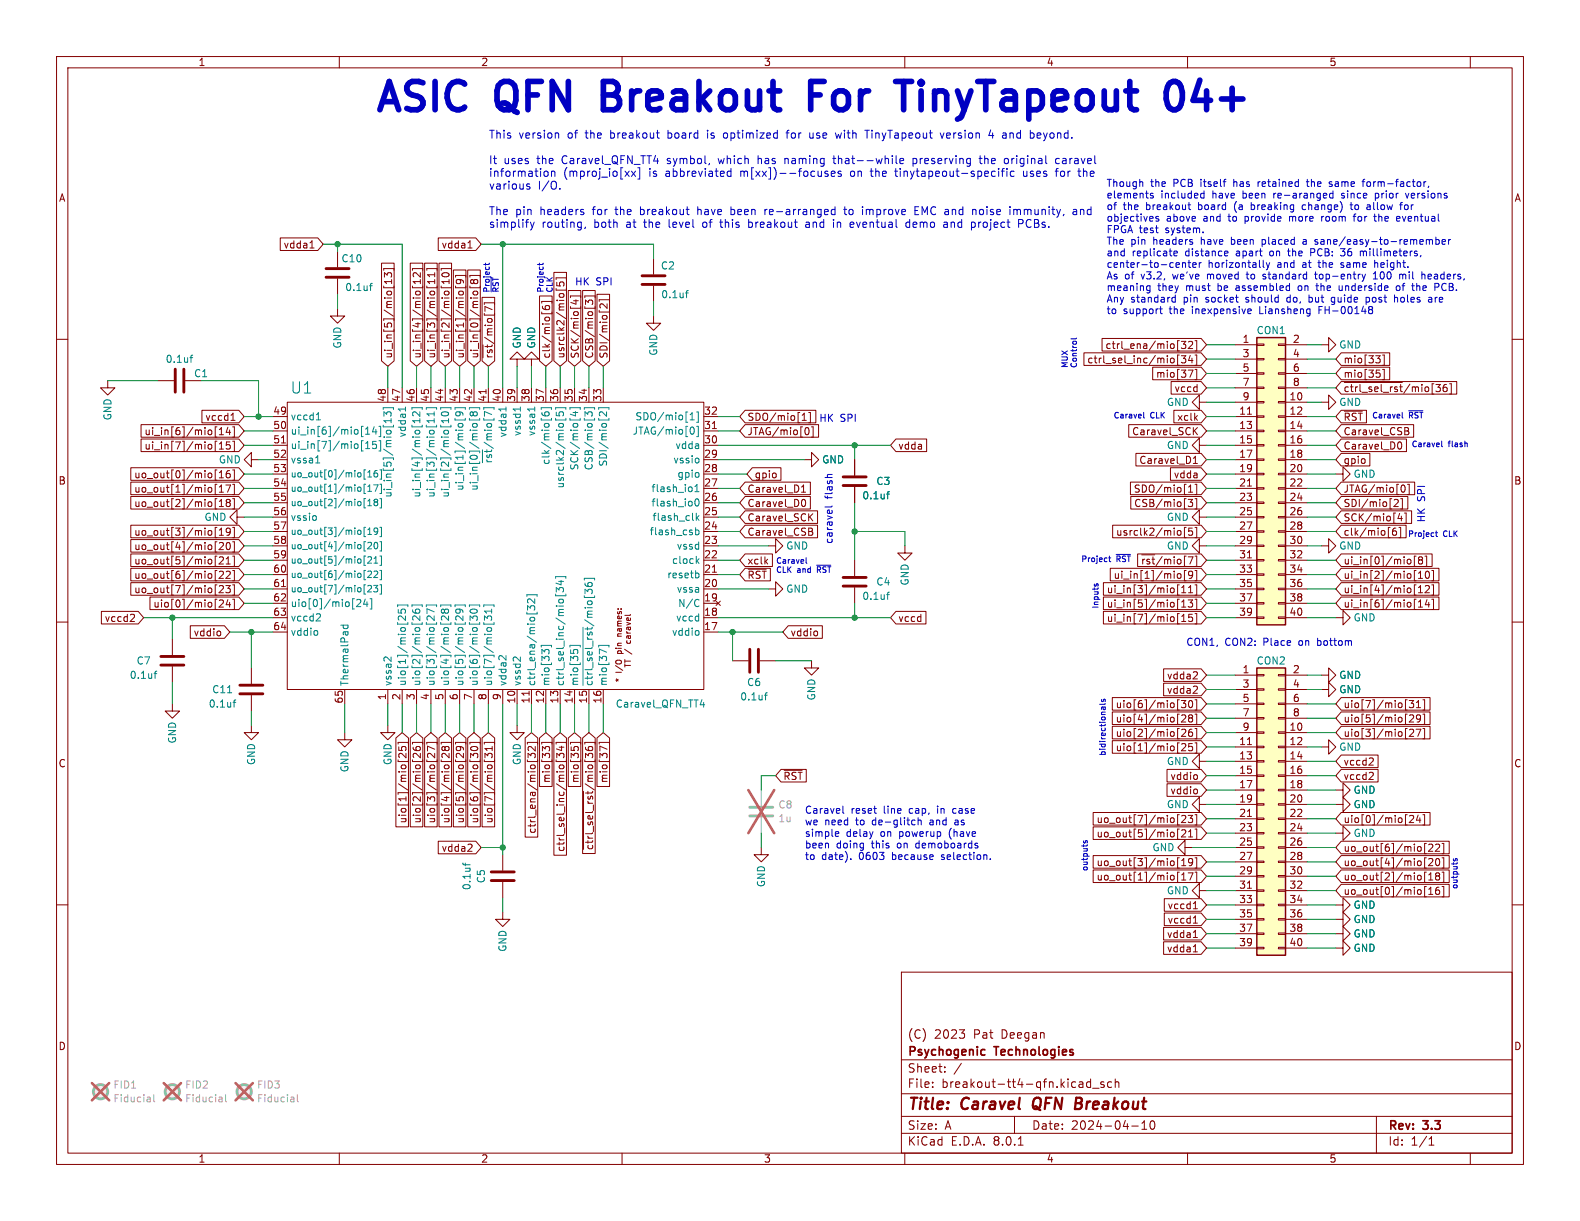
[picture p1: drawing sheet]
<svg xmlns="http://www.w3.org/2000/svg" width="279mm" height="216mm" viewBox="0 0 279 216" stroke-linecap="round" stroke-linejoin="round" font-family="sans-serif">
<defs><g id="words">
<g font-size="7" fill="#0000c2">
<text x="66" y="20.1">ASIC</text>
<text x="88.3" y="20.1">QFN</text>
<text x="108.8" y="20.1">Breakout</text>
<text x="147.5" y="20.1">For</text>
<text x="165.2" y="20.1">TinyTapeout</text>
<text x="214.6" y="20.1">04+</text>
</g>
<text font-size="2.8" fill="#008484" x="51.3" y="69.8">U1</text>
<g font-size="2.8" fill="#840000">
<text x="160.4" y="196.8">Title:</text>
<text x="170.1" y="196.8">Caravel</text>
<text x="183.5" y="196.8">QFN</text>
<text x="191.8" y="196.8">Breakout</text>
</g>
<g font-size="2.1" fill="#840000">
<text x="160.4" y="183.9">(C)</text>
<text x="165.2" y="183.9">2023</text>
<text x="172.2" y="183.9">Pat</text>
<text x="177.2" y="183.9">Deegan</text>
<text x="160.4" y="189.9">Sheet:</text>
<text x="160.4" y="187.1">Psychogenic</text>
<text x="176" y="187.1">Technologies</text>
<text x="160.4" y="192.6">File:</text>
<text x="166.5" y="192.6">breakout-tt4-qfn.kicad_sch</text>
<text x="160.4" y="202.8">KiCad</text>
<text x="160.4" y="200">Size:</text>
<text x="167.1" y="200">A</text>
<text x="168.1" y="202.8">E.D.A.</text>
<text x="175.7" y="202.8">8.0.1</text>
<text x="182.4" y="200">Date:</text>
<text x="189.4" y="200">2024-04-10</text>
<text x="245.4" y="200.2">Rev:</text>
<text x="245.4" y="202.8">Id:</text>
<text x="249.5" y="202.8">1/1</text>
<text x="251.8" y="200.2">3.3</text>
</g>
<g font-size="1.9" fill="#0000c2">
<text x="86.4" y="24.6">This</text>
<text x="86.4" y="29.1">It</text>
<text x="89.1" y="29.1">uses</text>
<text x="91.7" y="24.6">version</text>
<text x="95" y="29.1">the</text>
<text x="99.6" y="29.1">Caravel_QFN_TT4</text>
<text x="100.4" y="24.6">of</text>
<text x="103.8" y="24.6">the</text>
<text x="108.3" y="24.6">breakout</text>
<text x="118.3" y="29.1">symbol,</text>
<text x="118.6" y="24.6">board</text>
<text x="125.8" y="24.6">is</text>
<text x="127.6" y="29.1">which</text>
<text x="128.8" y="24.6">optimized</text>
<text x="134.7" y="29.1">has</text>
<text x="139.6" y="29.1">naming</text>
<text x="140.2" y="24.6">for</text>
<text x="144.4" y="24.6">use</text>
<text x="148.4" y="29.1">that--while</text>
<text x="149.2" y="24.6">with</text>
<text x="154.6" y="24.6">TinyTapeout</text>
<text x="162.6" y="29.1">preserving</text>
<text x="168.1" y="24.6">version</text>
<text x="174.7" y="29.1">the</text>
<text x="176.8" y="24.6">4</text>
<text x="179.2" y="29.1">original</text>
<text x="179.4" y="24.6">and</text>
<text x="184.4" y="24.6">beyond.</text>
<text x="188.4" y="29.1">caravel</text>
<text x="86.4" y="31.4">information</text>
<text x="86.4" y="33.6">various</text>
<text x="95.1" y="33.6">I/O.</text>
<text x="99.6" y="31.4">(mproj_io[xx]</text>
<text x="114.8" y="31.4">is</text>
<text x="117.9" y="31.4">abbreviated</text>
<text x="131.3" y="31.4">m[xx])--focuses</text>
<text x="150.9" y="31.4">on</text>
<text x="154.7" y="31.4">the</text>
<text x="159.2" y="31.4">tinytapeout-specific</text>
<text x="182" y="31.4">uses</text>
<text x="188" y="31.4">for</text>
<text x="192.1" y="31.4">the</text>
<text x="86.4" y="38.1">The</text>
<text x="86.4" y="40.4">simplify</text>
<text x="91.1" y="38.1">pin</text>
<text x="95.6" y="38.1">headers</text>
<text x="95.8" y="40.4">routing,</text>
<text x="105" y="38.1">for</text>
<text x="105.1" y="40.4">both</text>
<text x="109.2" y="38.1">the</text>
<text x="111" y="40.4">at</text>
<text x="113.7" y="38.1">breakout</text>
<text x="114.3" y="40.4">the</text>
<text x="118.8" y="40.4">level</text>
<text x="124" y="38.1">have</text>
<text x="125" y="40.4">of</text>
<text x="128.3" y="40.4">this</text>
<text x="130.1" y="38.1">been</text>
<text x="133.4" y="40.4">breakout</text>
<text x="136.2" y="38.1">re-arranged</text>
<text x="143.7" y="40.4">and</text>
<text x="148.7" y="40.4">in</text>
<text x="150.6" y="38.1">to</text>
<text x="151.9" y="40.4">eventual</text>
<text x="153.9" y="38.1">improve</text>
<text x="162" y="40.4">demo</text>
<text x="163.3" y="38.1">EMC and</text>
<text x="168.8" y="40.4">and</text>
<text x="173.8" y="40.4">project</text>
<text x="173.9" y="38.1">noise</text>
<text x="180.6" y="38.1">immunity,</text>
<text x="182.4" y="40.4">PCBs.</text>
<text x="192" y="38.1">and</text>
</g>
<g font-size="1.8" fill="#840000">
<text x="35" y="11.9">1</text>
<text x="85" y="11.9">2</text>
<text x="135" y="11.9">3</text>
<text x="185" y="11.9">4</text>
<text x="235" y="11.9">5</text>
<text x="10.3" y="35.9">A</text>
<text x="267.7" y="35.9">A</text>
<text x="50.1" y="44.1">vdda1</text>
<text x="78" y="44.1">vdda1</text>
<text x="69.5" y="63.5" transform="rotate(-90 69.5 63.5)">ui_in[5]/mio[13]</text>
<text x="74.6" y="63.5" transform="rotate(-90 74.6 63.5)">ui_in[4]/mio[12]</text>
<text x="77.2" y="63.5" transform="rotate(-90 77.2 63.5)">ui_in[3]/mio[11]</text>
<text x="79.7" y="63.5" transform="rotate(-90 79.7 63.5)">ui_in[2]/mio[10]</text>
<text x="82.2" y="63.5" transform="rotate(-90 82.2 63.5)">ui_in[1]/mio[9]</text>
<text x="84.8" y="63.5" transform="rotate(-90 84.8 63.5)">ui_in[0]/mio[8]</text>
<text x="87.3" y="63.5" transform="rotate(-90 87.3 63.5)">~{rst}/mio[7]</text>
<text x="97.5" y="63.5" transform="rotate(-90 97.5 63.5)">clk/mio[6]</text>
<text x="100" y="63.5" transform="rotate(-90 100 63.5)">usrclk2/mio[5]</text>
<text x="102.6" y="63.5" transform="rotate(-90 102.6 63.5)">SCK/mio[4]</text>
<text x="105.1" y="63.5" transform="rotate(-90 105.1 63.5)">CSB/mio[3]</text>
<text x="107.6" y="63.5" transform="rotate(-90 107.6 63.5)">SDI/mio[2]</text>
<text x="192.2" y="64.5">ctrl_sel_inc/mio[34]</text>
<text x="195.4" y="61.9">ctrl_ena/mio[32]</text>
<text x="219.6" y="60.7">1</text>
<text x="219.6" y="63.2">3</text>
<text x="219.6" y="65.8">5</text>
<text x="228.5" y="60.7">2</text>
<text x="228.5" y="63.2">4</text>
<text x="228.5" y="65.8">6</text>
<text x="237.5" y="64.5">mio[33]</text>
<text x="68.3" y="71.2" transform="rotate(-90 68.3 71.2)">48</text>
<text x="70.9" y="71.2" transform="rotate(-90 70.9 71.2)">47</text>
<text x="73.4" y="71.2" transform="rotate(-90 73.4 71.2)">46</text>
<text x="75.9" y="71.2" transform="rotate(-90 75.9 71.2)">45</text>
<text x="78.5" y="71.2" transform="rotate(-90 78.5 71.2)">44</text>
<text x="81" y="71.2" transform="rotate(-90 81 71.2)">43</text>
<text x="83.6" y="71.2" transform="rotate(-90 83.6 71.2)">42</text>
<text x="86.1" y="71.2" transform="rotate(-90 86.1 71.2)">41</text>
<text x="88.6" y="71.2" transform="rotate(-90 88.6 71.2)">40</text>
<text x="91.2" y="71.2" transform="rotate(-90 91.2 71.2)">39</text>
<text x="93.7" y="71.2" transform="rotate(-90 93.7 71.2)">38</text>
<text x="96.3" y="71.2" transform="rotate(-90 96.3 71.2)">37</text>
<text x="98.8" y="71.2" transform="rotate(-90 98.8 71.2)">36</text>
<text x="101.3" y="71.2" transform="rotate(-90 101.3 71.2)">35</text>
<text x="103.9" y="71.2" transform="rotate(-90 103.9 71.2)">34</text>
<text x="106.4" y="71.2" transform="rotate(-90 106.4 71.2)">33</text>
<text x="204.3" y="67">mio[37]</text>
<text x="207.6" y="69.5">vccd</text>
<text x="219.6" y="68.3">7</text>
<text x="219.6" y="70.9">9</text>
<text x="227.9" y="70.9">10</text>
<text x="228.5" y="68.3">8</text>
<text x="237.5" y="69.5">~{ctrl_sel_rst}/mio[36]</text>
<text x="237.5" y="67">mio[35]</text>
<text x="25.4" y="77.2">ui_in[6]/mio[14]</text>
<text x="36.2" y="74.6">vccd1</text>
<text x="48.2" y="73.4">49</text>
<text x="48.2" y="75.9">50</text>
<text x="124.4" y="75.9">31</text>
<text x="124.4" y="73.4">32</text>
<text x="132.1" y="74.6">SDO/mio[1]</text>
<text x="132.1" y="77.2">JTAG/mio[0]</text>
<text x="200.1" y="77.2">Caravel_SCK</text>
<text x="208.1" y="74.6">xclk</text>
<text x="219" y="73.4">11</text>
<text x="219" y="75.9">13</text>
<text x="227.9" y="73.4">12</text>
<text x="227.9" y="75.9">14</text>
<text x="237.5" y="74.6">~{RST}</text>
<text x="237.5" y="77.2">Caravel_CSB</text>
<text x="25.4" y="79.7">ui_in[7]/mio[15]</text>
<text x="48.2" y="78.5">51</text>
<text x="48.2" y="81">52</text>
<text x="48.2" y="83.6">53</text>
<text x="124.4" y="83.6">28</text>
<text x="124.4" y="81">29</text>
<text x="124.4" y="78.5">30</text>
<text x="158.7" y="79.7">vdda</text>
<text x="201.4" y="82.2">Caravel_D1</text>
<text x="219" y="78.5">15</text>
<text x="219" y="81">17</text>
<text x="219" y="83.6">19</text>
<text x="227.9" y="78.5">16</text>
<text x="227.9" y="81">18</text>
<text x="227.9" y="83.6">20</text>
<text x="237.5" y="79.7">Caravel_D0</text>
<text x="237.5" y="82.2">gpio</text>
<text x="10.3" y="85.9">B</text>
<text x="23.6" y="89.9">uo_out[2]/mio[18]</text>
<text x="23.6" y="84.8">uo_out[0]/mio[16]</text>
<text x="23.6" y="87.3">uo_out[1]/mio[17]</text>
<text x="48.2" y="86.1">54</text>
<text x="48.2" y="88.6">55</text>
<text x="124.4" y="88.6">26</text>
<text x="124.4" y="86.1">27</text>
<text x="132.1" y="87.3">Caravel_D1</text>
<text x="132.1" y="89.9">Caravel_D0</text>
<text x="133.3" y="84.8">gpio</text>
<text x="200.4" y="87.3">SDO/mio[1]</text>
<text x="200.5" y="89.9">CSB/mio[3]</text>
<text x="207.5" y="84.8">vdda</text>
<text x="219" y="86.1">21</text>
<text x="219" y="88.6">23</text>
<text x="227.9" y="86.1">22</text>
<text x="227.9" y="88.6">24</text>
<text x="237.5" y="89.9">SDI/mio[2]</text>
<text x="237.5" y="87.3">JTAG/mio[0]</text>
<text x="267.7" y="85.9">B</text>
<text x="23.6" y="94.9">uo_out[3]/mio[19]</text>
<text x="48.2" y="91.2">56</text>
<text x="48.2" y="93.7">57</text>
<text x="124.4" y="93.7">24</text>
<text x="124.4" y="91.2">25</text>
<text x="132.1" y="94.9">Caravel_CSB</text>
<text x="132.1" y="92.4">Caravel_SCK</text>
<text x="197.3" y="94.9">usrclk2/mio[5]</text>
<text x="219" y="91.2">25</text>
<text x="219" y="93.7">27</text>
<text x="227.9" y="91.2">26</text>
<text x="227.9" y="93.7">28</text>
<text x="237.5" y="92.4">SCK/mio[4]</text>
<text x="237.5" y="94.9">clk/mio[6]</text>
<text x="23.6" y="100">uo_out[5]/mio[21]</text>
<text x="23.6" y="97.5">uo_out[4]/mio[20]</text>
<text x="48.2" y="96.3">58</text>
<text x="48.2" y="98.8">59</text>
<text x="48.2" y="101.3">60</text>
<text x="124.4" y="101.3">21</text>
<text x="124.4" y="98.8">22</text>
<text x="124.4" y="96.3">23</text>
<text x="132.1" y="100">xclk</text>
<text x="201.7" y="100">~{rst}/mio[7]</text>
<text x="219" y="96.3">29</text>
<text x="219" y="98.8">31</text>
<text x="219" y="101.3">33</text>
<text x="227.9" y="96.3">30</text>
<text x="227.9" y="98.8">32</text>
<text x="227.9" y="101.3">34</text>
<text x="237.5" y="100">ui_in[0]/mio[8]</text>
<text x="23.6" y="105.1">uo_out[7]/mio[23]</text>
<text x="23.6" y="102.6">uo_out[6]/mio[22]</text>
<text x="27" y="107.6">uio[0]/mio[24]</text>
<text x="48.2" y="103.9">61</text>
<text x="48.2" y="106.4">62</text>
<text x="124.4" y="106.4">19</text>
<text x="124.4" y="103.9">20</text>
<text x="132.1" y="102.6">~{RST}</text>
<text x="195.6" y="107.6">ui_in[5]/mio[13]</text>
<text x="195.6" y="105.1">ui_in[3]/mio[11]</text>
<text x="196.8" y="102.6">ui_in[1]/mio[9]</text>
<text x="219" y="103.9">35</text>
<text x="219" y="106.4">37</text>
<text x="227.9" y="103.9">36</text>
<text x="227.9" y="106.4">38</text>
<text x="237.5" y="105.1">ui_in[4]/mio[12]</text>
<text x="237.5" y="102.6">ui_in[2]/mio[10]</text>
<text x="237.5" y="107.6">ui_in[6]/mio[14]</text>
<text x="18.4" y="110.2">vccd2</text>
<text x="34.1" y="112.7">vddio</text>
<text x="48.2" y="109">63</text>
<text x="48.2" y="111.5">64</text>
<text x="124.4" y="111.5">17</text>
<text x="124.4" y="109">18</text>
<text x="139.7" y="112.7">vddio</text>
<text x="158.7" y="110.2">vccd</text>
<text x="195.6" y="110.2">ui_in[7]/mio[15]</text>
<text x="219" y="109">39</text>
<text x="227.9" y="109">40</text>
<text x="219.6" y="119.1">1</text>
<text x="228.5" y="119.1">2</text>
<text x="60.7" y="124.5" transform="rotate(-90 60.7 124.5)">65</text>
<text x="68.3" y="123.9" transform="rotate(-90 68.3 123.9)">1</text>
<text x="70.9" y="123.9" transform="rotate(-90 70.9 123.9)">2</text>
<text x="73.4" y="123.9" transform="rotate(-90 73.4 123.9)">3</text>
<text x="75.9" y="123.9" transform="rotate(-90 75.9 123.9)">4</text>
<text x="78.5" y="123.9" transform="rotate(-90 78.5 123.9)">5</text>
<text x="81" y="123.9" transform="rotate(-90 81 123.9)">6</text>
<text x="83.6" y="123.9" transform="rotate(-90 83.6 123.9)">7</text>
<text x="86.1" y="123.9" transform="rotate(-90 86.1 123.9)">8</text>
<text x="88.6" y="123.9" transform="rotate(-90 88.6 123.9)">9</text>
<text x="91.2" y="124.5" transform="rotate(-90 91.2 124.5)">10</text>
<text x="93.7" y="124.5" transform="rotate(-90 93.7 124.5)">11</text>
<text x="96.3" y="124.5" transform="rotate(-90 96.3 124.5)">12</text>
<text x="98.8" y="124.5" transform="rotate(-90 98.8 124.5)">13</text>
<text x="101.3" y="124.5" transform="rotate(-90 101.3 124.5)">14</text>
<text x="103.9" y="124.5" transform="rotate(-90 103.9 124.5)">15</text>
<text x="106.4" y="124.5" transform="rotate(-90 106.4 124.5)">16</text>
<text x="197.2" y="125.4">uio[6]/mio[30]</text>
<text x="206.3" y="120.3">vdda2</text>
<text x="206.3" y="122.9">vdda2</text>
<text x="219.6" y="121.7">3</text>
<text x="219.6" y="124.2">5</text>
<text x="228.5" y="121.7">4</text>
<text x="228.5" y="124.2">6</text>
<text x="237.5" y="125.4">uio[7]/mio[31]</text>
<text x="197.2" y="128">uio[4]/mio[28]</text>
<text x="197.2" y="130.5">uio[2]/mio[26]</text>
<text x="219" y="131.8">11</text>
<text x="219.6" y="126.7">7</text>
<text x="219.6" y="129.3">9</text>
<text x="227.9" y="129.3">10</text>
<text x="227.9" y="131.8">12</text>
<text x="228.5" y="126.7">8</text>
<text x="237.5" y="130.5">uio[3]/mio[27]</text>
<text x="237.5" y="128">uio[5]/mio[29]</text>
<text x="10.3" y="135.9">C</text>
<text x="197.2" y="133">uio[1]/mio[25]</text>
<text x="219" y="134.4">13</text>
<text x="219" y="136.9">15</text>
<text x="227.9" y="134.4">14</text>
<text x="227.9" y="136.9">16</text>
<text x="237.5" y="135.6">vccd2</text>
<text x="267.7" y="135.9">C</text>
<text x="97.5" y="138.6" transform="rotate(-90 97.5 138.6)">mio[33]</text>
<text x="102.6" y="138.6" transform="rotate(-90 102.6 138.6)">mio[35]</text>
<text x="107.6" y="138.6" transform="rotate(-90 107.6 138.6)">mio[37]</text>
<text x="138.4" y="138.1">~{RST}</text>
<text x="206.9" y="138.1">vddio</text>
<text x="206.9" y="140.7">vddio</text>
<text x="219" y="139.4">17</text>
<text x="219" y="142">19</text>
<text x="227.9" y="139.4">18</text>
<text x="227.9" y="142">20</text>
<text x="237.5" y="138.1">vccd2</text>
<text x="72.1" y="145.7" transform="rotate(-90 72.1 145.7)">uio[1]/mio[25]</text>
<text x="74.6" y="145.7" transform="rotate(-90 74.6 145.7)">uio[2]/mio[26]</text>
<text x="77.2" y="145.7" transform="rotate(-90 77.2 145.7)">uio[3]/mio[27]</text>
<text x="79.7" y="145.7" transform="rotate(-90 79.7 145.7)">uio[4]/mio[28]</text>
<text x="82.2" y="145.7" transform="rotate(-90 82.2 145.7)">uio[5]/mio[29]</text>
<text x="84.8" y="145.7" transform="rotate(-90 84.8 145.7)">uio[6]/mio[30]</text>
<text x="87.3" y="145.7" transform="rotate(-90 87.3 145.7)">uio[7]/mio[31]</text>
<text x="94.9" y="147.5" transform="rotate(-90 94.9 147.5)">ctrl_ena/mio[32]</text>
<text x="193.8" y="148.3">uo_out[5]/mio[21]</text>
<text x="193.8" y="145.7">uo_out[7]/mio[23]</text>
<text x="219" y="144.5">21</text>
<text x="219" y="147.1">23</text>
<text x="219" y="149.6">25</text>
<text x="227.9" y="144.5">22</text>
<text x="227.9" y="147.1">24</text>
<text x="227.9" y="149.6">26</text>
<text x="237.5" y="145.7">uio[0]/mio[24]</text>
<text x="78" y="150.8">vdda2</text>
<text x="100" y="150.7" transform="rotate(-90 100 150.7)">ctrl_sel_inc/mio[34]</text>
<text x="105.1" y="150.4" transform="rotate(-90 105.1 150.4)">~{ctrl_sel_rst}/mio[36]</text>
<text x="193.8" y="155.9">uo_out[1]/mio[17]</text>
<text x="193.8" y="153.4">uo_out[3]/mio[19]</text>
<text x="219" y="152.1">27</text>
<text x="219" y="154.7">29</text>
<text x="227.9" y="152.1">28</text>
<text x="227.9" y="154.7">30</text>
<text x="237.5" y="155.9">uo_out[2]/mio[18]</text>
<text x="237.5" y="153.4">uo_out[4]/mio[20]</text>
<text x="237.5" y="150.8">uo_out[6]/mio[22]</text>
<text x="206.4" y="161">vccd1</text>
<text x="219" y="157.2">31</text>
<text x="219" y="159.8">33</text>
<text x="227.9" y="157.2">32</text>
<text x="227.9" y="159.8">34</text>
<text x="237.5" y="158.4">uo_out[0]/mio[16]</text>
<text x="206.3" y="166.1">vdda1</text>
<text x="206.4" y="163.5">vccd1</text>
<text x="219" y="162.3">35</text>
<text x="219" y="164.8">37</text>
<text x="219" y="167.4">39</text>
<text x="227.9" y="162.3">36</text>
<text x="227.9" y="164.8">38</text>
<text x="227.9" y="167.4">40</text>
<text x="206.3" y="168.6">vdda1</text>
<text x="10.3" y="185.9">D</text>
<text x="267.7" y="185.9">D</text>
<text x="35" y="205.8">1</text>
<text x="85" y="205.8">2</text>
<text x="135" y="205.8">3</text>
<text x="185" y="205.8">4</text>
<text x="235" y="205.8">5</text>
</g>
<g font-size="1.8" fill="#0000c2">
<text x="195.6" y="33.1">Though</text>
<text x="195.6" y="35.2">elements</text>
<text x="203.5" y="33.1">the</text>
<text x="205.3" y="35.2">included</text>
<text x="207.6" y="33.1">PCB</text>
<text x="212.6" y="33.1">itself</text>
<text x="214.5" y="35.2">have</text>
<text x="218.6" y="33.1">has</text>
<text x="220" y="35.2">been</text>
<text x="223.1" y="33.1">retained</text>
<text x="225.7" y="35.2">re-aranged</text>
<text x="232" y="33.1">the</text>
<text x="236.1" y="33.1">same</text>
<text x="237.9" y="35.2">since</text>
<text x="242.3" y="33.1">form-factor,</text>
<text x="244" y="35.2">prior</text>
<text x="249.7" y="35.2">versions</text>
<text x="195.6" y="37.2">of</text>
<text x="195.6" y="39.3">objectives</text>
<text x="195.6" y="41.3">FPGA test</text>
<text x="198.6" y="37.2">the</text>
<text x="202.8" y="37.2">breakout</text>
<text x="206.2" y="41.3">system.</text>
<text x="206.2" y="39.3">above</text>
<text x="212.2" y="37.2">board</text>
<text x="212.9" y="39.3">and</text>
<text x="217.5" y="39.3">to</text>
<text x="218.7" y="37.2">(a</text>
<text x="220.6" y="39.3">provide</text>
<text x="221.9" y="37.2">breaking</text>
<text x="228.6" y="39.3">more</text>
<text x="231.1" y="37.2">change)</text>
<text x="234.5" y="39.3">room</text>
<text x="239.9" y="37.2">to</text>
<text x="240.5" y="39.3">for</text>
<text x="243" y="37.2">allow</text>
<text x="244.3" y="39.3">the</text>
<text x="248.4" y="39.3">eventual</text>
<text x="249.1" y="37.2">for</text>
<text x="195.6" y="43.4">The</text>
<text x="195.6" y="45.4">and</text>
<text x="195.6" y="47.5">center-to-center</text>
<text x="200" y="43.4">pin</text>
<text x="200.2" y="45.4">replicate</text>
<text x="204" y="43.4">headers</text>
<text x="209.7" y="45.4">distance</text>
<text x="212.6" y="43.4">have</text>
<text x="213.6" y="47.5">horizontally</text>
<text x="218.2" y="43.4">been</text>
<text x="218.9" y="45.4">apart</text>
<text x="223.8" y="43.4">placed</text>
<text x="225" y="45.4">on</text>
<text x="226" y="47.5">and</text>
<text x="228.5" y="45.4">the</text>
<text x="230.6" y="47.5">at</text>
<text x="231.3" y="43.4">a</text>
<text x="232.6" y="45.4">PCB:</text>
<text x="233.6" y="43.4">sane/easy-to-remember</text>
<text x="233.6" y="47.5">the</text>
<text x="237.8" y="47.5">same</text>
<text x="238.2" y="45.4">36</text>
<text x="241.8" y="45.4">millimeters,</text>
<text x="243.9" y="47.5">height.</text>
<text x="101.6" y="50.6">HK</text>
<text x="105.4" y="50.6">SPI</text>
<text x="195.6" y="49.5">As of</text>
<text x="195.6" y="51.5">meaning</text>
<text x="195.6" y="53.6">Any</text>
<text x="200" y="53.6">standard</text>
<text x="201.9" y="49.5">v3.2,</text>
<text x="204.7" y="51.5">they</text>
<text x="207.7" y="49.5">we've</text>
<text x="209.4" y="53.6">pin</text>
<text x="209.8" y="51.5">must</text>
<text x="213.5" y="53.6">socket</text>
<text x="213.9" y="49.5">moved</text>
<text x="215.6" y="51.5">be</text>
<text x="219" y="51.5">assembled</text>
<text x="220.8" y="53.6">should</text>
<text x="221.1" y="49.5">to</text>
<text x="224.2" y="49.5">standard</text>
<text x="228.2" y="53.6">do,</text>
<text x="230.2" y="51.5">on</text>
<text x="232.3" y="53.6">but</text>
<text x="233.7" y="49.5">top-entry</text>
<text x="233.7" y="51.5">the</text>
<text x="236.5" y="53.6">guide</text>
<text x="237.8" y="51.5">underside</text>
<text x="242.8" y="53.6">post</text>
<text x="244.1" y="49.5">100</text>
<text x="248" y="53.6">holes</text>
<text x="248.2" y="51.5">of</text>
<text x="248.9" y="49.5">mil</text>
<text x="251.2" y="51.5">the</text>
<text x="253.1" y="49.5">headers,</text>
<text x="254.3" y="53.6">are</text>
<text x="255.4" y="51.5">PCB.</text>
<text x="195.6" y="55.6">to</text>
<text x="198.6" y="55.6">support</text>
<text x="206.9" y="55.6">the</text>
<text x="211.1" y="55.6">inexpensive</text>
<text x="223.2" y="55.6">Liansheng</text>
<text x="233.8" y="55.6">FH-00148</text>
<text x="144.8" y="74.7">HK</text>
<text x="148.6" y="74.7">SPI</text>
<text x="147.3" y="88.2" transform="rotate(-90 147.3 88.2)">flash</text>
<text x="252.1" y="88.7" transform="rotate(-90 252.1 88.7)">SPI</text>
<text x="252.1" y="92.5" transform="rotate(-90 252.1 92.5)">HK</text>
<text x="147.3" y="96.3" transform="rotate(-90 147.3 96.3)">caravel</text>
<text x="209.7" y="114.4">CON1,</text>
<text x="216.6" y="114.4">CON2:</text>
<text x="223.5" y="114.4">Place</text>
<text x="229.9" y="114.4">on</text>
<text x="233.4" y="114.4">bottom</text>
<text x="142.2" y="144">Caravel</text>
<text x="150.5" y="144">reset</text>
<text x="156.4" y="144">line</text>
<text x="161.1" y="144">cap,</text>
<text x="166.2" y="144">in</text>
<text x="169.1" y="144">case</text>
<text x="142.2" y="146">we</text>
<text x="142.2" y="148.1">simple</text>
<text x="145.8" y="146">need</text>
<text x="149.6" y="148.1">delay</text>
<text x="151.5" y="146">to</text>
<text x="154.5" y="146">de-glitch</text>
<text x="155.8" y="148.1">on</text>
<text x="159.3" y="148.1">powerup</text>
<text x="164.9" y="146">and</text>
<text x="168.3" y="148.1">(have</text>
<text x="169.5" y="146">as</text>
<text x="142.2" y="150.1">been</text>
<text x="142.2" y="152.2">to</text>
<text x="145.3" y="152.2">date).</text>
<text x="147.9" y="150.1">doing</text>
<text x="152" y="152.2">0603</text>
<text x="154.3" y="150.1">this</text>
<text x="158" y="152.2">because</text>
<text x="158.9" y="150.1">on</text>
<text x="162.4" y="150.1">demoboards</text>
<text x="166.9" y="152.2">selection.</text>
</g>
<g font-size="1.8" fill="#008484">
<text x="60.3" y="46.6">C10</text>
<text x="116.8" y="47.9">C2</text>
<text x="60.9" y="51.7">0.1uf</text>
<text x="116.8" y="52.9">0.1uf</text>
<text x="222.1" y="59.3">CON1</text>
<text x="29.2" y="64.4">0.1uf</text>
<text x="60.6" y="61.7" transform="rotate(-90 60.6 61.7)">GND</text>
<text x="92.3" y="61.7" transform="rotate(-90 92.3 61.7)">GND</text>
<text x="94.8" y="61.7" transform="rotate(-90 94.8 61.7)">GND</text>
<text x="116.4" y="63" transform="rotate(-90 116.4 63)">GND</text>
<text x="236.7" y="61.8">GND</text>
<text x="34.2" y="66.9">C1</text>
<text x="206.2" y="72">GND</text>
<text x="236.7" y="72">GND</text>
<text x="19.9" y="74.4" transform="rotate(-90 19.9 74.4)">GND</text>
<text x="51.3" y="74.5">vccd1</text>
<text x="51.3" y="77.1">ui_in[6]/mio[14]</text>
<text x="72" y="77.5" transform="rotate(-90 72 77.5)">vdda1</text>
<text x="89.8" y="77.5" transform="rotate(-90 89.8 77.5)">vdda1</text>
<text x="92.3" y="77.2" transform="rotate(-90 92.3 77.2)">vssd1</text>
<text x="94.8" y="77.2" transform="rotate(-90 94.8 77.2)">vssa1</text>
<text x="111.8" y="77.1">JTAG/mio[0]</text>
<text x="112.3" y="74.5">SDO/mio[1]</text>
<text x="38.6" y="82.1">GND</text>
<text x="51.3" y="79.6">ui_in[7]/mio[15]</text>
<text x="51.3" y="82.1">vssa1</text>
<text x="87.2" y="82.1" transform="rotate(-90 87.2 82.1)">~{rst}/mio[7]</text>
<text x="97.4" y="82.3" transform="rotate(-90 97.4 82.3)">clk/mio[6]</text>
<text x="102.5" y="83.3" transform="rotate(-90 102.5 83.3)">SCK/mio[4]</text>
<text x="105" y="83.3" transform="rotate(-90 105 83.3)">CSB/mio[3]</text>
<text x="107.5" y="82.6" transform="rotate(-90 107.5 82.6)">SDI/mio[2]</text>
<text x="119" y="82.1">vssio</text>
<text x="119.3" y="79.6">vdda</text>
<text x="145.3" y="82.1">GND</text>
<text x="206.2" y="79.6">GND</text>
<text x="69.4" y="88.1" transform="rotate(-90 69.4 88.1)">ui_in[5]/mio[13]</text>
<text x="74.5" y="88.1" transform="rotate(-90 74.5 88.1)">ui_in[4]/mio[12]</text>
<text x="77.1" y="88.1" transform="rotate(-90 77.1 88.1)">ui_in[3]/mio[11]</text>
<text x="79.6" y="88.1" transform="rotate(-90 79.6 88.1)">ui_in[2]/mio[10]</text>
<text x="82.1" y="86.9" transform="rotate(-90 82.1 86.9)">ui_in[1]/mio[9]</text>
<text x="84.7" y="86.9" transform="rotate(-90 84.7 86.9)">ui_in[0]/mio[8]</text>
<text x="99.9" y="86.5" transform="rotate(-90 99.9 86.5)">usrclk2/mio[5]</text>
<text x="115.1" y="89.8">flash_io0</text>
<text x="115.1" y="87.2">flash_io1</text>
<text x="119.7" y="84.7">gpio</text>
<text x="152.4" y="88.5">0.1uf</text>
<text x="154.9" y="86">C3</text>
<text x="239.3" y="84.7">GND</text>
<text x="36.1" y="92.3">GND</text>
<text x="51.3" y="92.3">vssio</text>
<text x="114.8" y="94.8">flash_csb</text>
<text x="115.3" y="92.3">flash_clk</text>
<text x="206.2" y="92.3">GND</text>
<text x="118.7" y="99.9">clock</text>
<text x="119.6" y="97.4">vssd</text>
<text x="138.9" y="97.4">GND</text>
<text x="206.2" y="97.4">GND</text>
<text x="236.7" y="97.4">GND</text>
<text x="51.3" y="107.5">uio[0]/mio[24]</text>
<text x="117.9" y="102.5">resetb</text>
<text x="119.6" y="105">vssa</text>
<text x="119.8" y="107.5">N/C</text>
<text x="138.9" y="105">GND</text>
<text x="152.4" y="106.3">0.1uf</text>
<text x="154.9" y="103.7">C4</text>
<text x="160.9" y="103.6" transform="rotate(-90 160.9 103.6)">GND</text>
<text x="51.3" y="110.1">vccd2</text>
<text x="51.3" y="112.6">vddio</text>
<text x="118.7" y="112.6">vddio</text>
<text x="119.5" y="110.1">vccd</text>
<text x="239.3" y="110.1">GND</text>
<text x="24.1" y="117.7">C7</text>
<text x="222.1" y="117.7">CON2</text>
<text x="22.8" y="120.2">0.1uf</text>
<text x="36.8" y="125.3">0.1uf</text>
<text x="37.4" y="122.8">C11</text>
<text x="61.8" y="121.4" transform="rotate(-90 61.8 121.4)">ThermalPad</text>
<text x="69.4" y="121.4" transform="rotate(-90 69.4 121.4)">vssa2</text>
<text x="72" y="121.4" transform="rotate(-90 72 121.4)">uio[1]/mio[25]</text>
<text x="74.5" y="121.4" transform="rotate(-90 74.5 121.4)">uio[2]/mio[26]</text>
<text x="77.1" y="121.4" transform="rotate(-90 77.1 121.4)">uio[3]/mio[27]</text>
<text x="79.6" y="121.4" transform="rotate(-90 79.6 121.4)">uio[4]/mio[28]</text>
<text x="82.1" y="121.4" transform="rotate(-90 82.1 121.4)">uio[5]/mio[29]</text>
<text x="84.7" y="121.4" transform="rotate(-90 84.7 121.4)">uio[6]/mio[30]</text>
<text x="87.2" y="121.4" transform="rotate(-90 87.2 121.4)">uio[7]/mio[31]</text>
<text x="89.8" y="121.4" transform="rotate(-90 89.8 121.4)">vdda2</text>
<text x="92.3" y="121.4" transform="rotate(-90 92.3 121.4)">vssd2</text>
<text x="94.8" y="121.4" transform="rotate(-90 94.8 121.4)">ctrl_ena/mio[32]</text>
<text x="97.4" y="121.4" transform="rotate(-90 97.4 121.4)">mio[33]</text>
<text x="99.9" y="121.4" transform="rotate(-90 99.9 121.4)">ctrl_sel_inc/mio[34]</text>
<text x="102.5" y="121.4" transform="rotate(-90 102.5 121.4)">mio[35]</text>
<text x="105" y="121.4" transform="rotate(-90 105 121.4)">~{ctrl_sel_rst}/mio[36]</text>
<text x="107.5" y="121.4" transform="rotate(-90 107.5 121.4)">mio[37]</text>
<text x="108.8" y="125.3">Caravel_QFN_TT4</text>
<text x="130.8" y="124.1">0.1uf</text>
<text x="132" y="121.5">C6</text>
<text x="144.4" y="124" transform="rotate(-90 144.4 124)">GND</text>
<text x="236.7" y="120.2">GND</text>
<text x="236.7" y="122.8">GND</text>
<text x="31.3" y="131.6" transform="rotate(-90 31.3 131.6)">GND</text>
<text x="45.3" y="135.4" transform="rotate(-90 45.3 135.4)">GND</text>
<text x="61.8" y="136.7" transform="rotate(-90 61.8 136.7)">GND</text>
<text x="69.4" y="135.4" transform="rotate(-90 69.4 135.4)">GND</text>
<text x="92.3" y="135.4" transform="rotate(-90 92.3 135.4)">GND</text>
<text x="206.2" y="135.5">GND</text>
<text x="236.7" y="132.9">GND</text>
<text x="206.2" y="143.1">GND</text>
<text x="239.3" y="143.1">GND</text>
<text x="239.3" y="140.6">GND</text>
<text x="239.3" y="148.2">GND</text>
<text x="203.7" y="150.7">GND</text>
<text x="83.4" y="157.5" transform="rotate(-90 83.4 157.5)">0.1uf</text>
<text x="86" y="156.3" transform="rotate(-90 86 156.3)">C5</text>
<text x="135.5" y="157" transform="rotate(-90 135.5 157)">GND</text>
<text x="206.2" y="158.3">GND</text>
<text x="239.3" y="160.9">GND</text>
<text x="239.3" y="166">GND</text>
<text x="239.3" y="163.4">GND</text>
<text x="89.8" y="168.4" transform="rotate(-90 89.8 168.4)">GND</text>
<text x="239.3" y="168.5">GND</text>
</g>
<g font-size="1.8" fill="#a1a1a1">
<text x="137.6" y="143.2">C8</text>
<text x="137.6" y="145.6">1u</text>
<text x="19.9" y="192.7">FID1</text>
<text x="19.9" y="195.1">Fiducial</text>
<text x="32.6" y="192.7">FID2</text>
<text x="32.6" y="195.1">Fiducial</text>
<text x="45.3" y="192.7">FID3</text>
<text x="45.3" y="195.1">Fiducial</text>
</g>
<g font-size="1.6" fill="#008484">
<text x="51.3" y="84.6">uo_out[0]/mio[16]</text>
<text x="51.3" y="87.2">uo_out[1]/mio[17]</text>
<text x="51.3" y="89.7">uo_out[2]/mio[18]</text>
<text x="51.3" y="94.8">uo_out[3]/mio[19]</text>
<text x="51.3" y="97.3">uo_out[4]/mio[20]</text>
<text x="51.3" y="99.9">uo_out[5]/mio[21]</text>
<text x="51.3" y="102.4">uo_out[6]/mio[22]</text>
<text x="51.3" y="104.9">uo_out[7]/mio[23]</text>
</g>
<g font-size="1.4" fill="#0000c2">
<text x="86.7" y="51.8" transform="rotate(-90 86.7 51.8)">Project</text>
<text x="88.3" y="51.8" transform="rotate(-90 88.3 51.8)">~{RST}</text>
<text x="96.2" y="51.8" transform="rotate(-90 96.2 51.8)">Project</text>
<text x="97.8" y="51.8" transform="rotate(-90 97.8 51.8)">CLK</text>
<text x="188.9" y="65.2" transform="rotate(-90 188.9 65.2)">MUX</text>
<text x="190.5" y="65.2" transform="rotate(-90 190.5 65.2)">Control</text>
<text x="196.8" y="74">Caravel</text>
<text x="203.4" y="74">CLK</text>
<text x="242.6" y="74">Caravel</text>
<text x="249.2" y="74">~{RST}</text>
<text x="249.6" y="79.1">Caravel</text>
<text x="256.1" y="79.1">flash</text>
<text x="248.9" y="95">Project</text>
<text x="255.2" y="95">CLK</text>
<text x="137.2" y="99.7">Caravel</text>
<text x="137.2" y="101.4">CLK</text>
<text x="141" y="101.4">and</text>
<text x="144.7" y="101.4">~{RST}</text>
<text x="191.1" y="99.4">Project</text>
<text x="197.4" y="99.4">~{RST}</text>
<text x="194.3" y="107.7" transform="rotate(-90 194.3 107.7)">Inputs</text>
<text x="195.6" y="133.7" transform="rotate(-90 195.6 133.7)">bidirectionals</text>
<text x="192.4" y="154.2" transform="rotate(-90 192.4 154.2)">outputs</text>
<text x="257.8" y="157.3" transform="rotate(-90 257.8 157.3)">outputs</text>
</g>
<g font-size="1.4" fill="#840000">
<text x="111" y="109.9" transform="rotate(-90 111 109.9)">TT /</text>
<text x="111" y="118" transform="rotate(-90 111 118)">names:</text>
</g>
<text font-size="1.4" fill="#008484" x="111" y="124.9" transform="rotate(-90 111 124.9)">I/O</text>
</g></defs>
<g fill="none" stroke="#840000" stroke-width=".18">
<path d="M10 10h259.4v195.9h-259.4zM12 12h255.4v191.9h-255.4zM60 10v2M110 10v2M160 10v2M210 10v2M260 10v2M10 60h2M59.7 54.6v1.3h1.3l-1.3 1.3-1.3-1.3h1.3M59.7 44.5v2.7M59.7 49.3v2.8M267.4 60h2"/>
<path d="M19 67.3v1.3h1.3l-1.3 1.3-1.2-1.3h1.2M27.9 67.3h2.8M32.8 67.3h2.8M212.1 71.1v-1.2l-1.3 1.2 1.3 1.3v-1.3h1.3M233.7 61h1.2v-1.3l1.3 1.3-1.3 1.2v-1.2M135.9 96.5h1.3v-1.2l1.2 1.2-1.2 1.3v-1.3M142.2 81.3h1.3v-1.3l1.3 1.3-1.3 1.3v-1.3M151.1 81.3v2.8M151.1 86.1v2.8M151.1 99.1v2.8M160 96.5v1.3h1.3l-1.3 1.3-1.3-1.3h1.3M212.1 96.5v-1.2l-1.3 1.2 1.3 1.3v-1.3h1.3"/>
<path d="M212.1 91.4v-1.2l-1.3 1.2 1.3 1.3v-1.3h1.3M10 110h2M44.4 118.1v2.8M129.5 116.8h2.8M134.4 116.8h2.8M135.9 104.1h1.3v-1.2l1.2 1.2-1.2 1.3v-1.3M151.1 103.9v2.8M267.4 110h2M30.5 124.5v1.2h1.2l-1.2 1.3-1.3-1.3h1.3M44.4 122.9v2.8M212.1 134.6v-1.2l-1.3 1.2 1.3 1.3v-1.3h1.3M10 160h2"/>
<path d="M236.2 142.2h1.3v-1.2l1.3 1.2-1.3 1.3v-1.3M236.2 147.3h1.3v-1.2l1.3 1.2-1.3 1.3v-1.3M267.4 160h2M88.9 161.3v1.3h1.3l-1.3 1.2-1.3-1.2h1.3M159.4 171.9h108v32h-108zM159.4 197.4h108M159.4 193.4h108M159.4 187.4h108M164.9 192.1v.2M164.9 191.4v.1M167.1 189.4v.2M167.1 188.7v.1"/>
<path d="M169.6 182.1h1l-.5 .6M170 188l-1.3 1.9M170.5 182.8v.6M179.4 197.4v3M192.9 190.8v1.5M192.9 191.4l-.5-.1-.3 .3v.4l.2 .2h.6M193.2 192.4h1.2M195.2 191.4l-.3-.1-.3 .2 .1 .2 .5 .2v.3h-.6M196.6 191.4l-.5-.1-.2 .3v.4l.1 .2h.6M197.2 191.4l.2-.1 .4 .1 .1 .9M197.2 190.8v1.5M200.1 199.1h1.2"/>
<path d="M201.9 199.7h.9M201.9 198.6l.5-.4v1.5M203.6 198.3l.1-.1a.81 .81 0 0 1 .6 .6 .81 .81 0 0 1-.3 .8l-.1 .1a.81 .81 0 0 1-.6-.6 .81 .81 0 0 1 .3-.8zM243.4 197.4v6.5M60 203.9v2M110 203.9v2M159.4 200.4h108M160 203.9v2M180.1 202.5h.8M210 203.9v2M252.7 202.5h.9M252.7 201.4l.4-.4v1.5"/>
<path d="M260 203.9v2"/>
</g>
<path d="M182.9 194.4a1.5 1.5 0 0 0 0 1.6M190.2 195.1h.7M190.3 194.1h.7M190.9 195.1l.3 .1M191 196l-.9 .1M191.1 195l-.2 .1" fill="none" stroke="#840000" stroke-width=".4"/>
<path d="M173.7 185.6h.5M174.2 186.5l-.5 .1" fill="none" stroke="#840000" stroke-width=".3"/>
<path d="M57.7 49h4M57.7 47.5h4M31 65.3v4M32.5 65.3v4M149.1 85.9h4.1M149.1 84.3h4.1M132.6 114.8v4.1M134.1 114.8v4.1M149.1 103.6h4.1M149.1 102.1h4.1M42.4 121.2h4.1M42.4 122.7h4.1" fill="none" stroke="#840000" stroke-width=".51"/>
<g fill="none" stroke="#008484" stroke-width=".18">
<path d="M65.3 50.5h.5M65.8 50.1l-.3 .2v1.1M33.6 63.2h.5M34.1 62.8l-.3 .2v1.1M156.8 87.4h.5M157.3 86.9l-.3 .2v1.1M156.8 105.1h.5M157.3 104.7l-.3 .2v1.1M40.2 122.5h.8M41.2 124.2h.5M41.7 123.8l-.3 .2v1M135.2 122.9h.5"/>
<path d="M135.7 122.5l-.3 .2v1.1"/>
</g>
<g fill="#f0f0f0" stroke="#f0f0f0" stroke-width=".18">
<circle cx="17.8" cy="193" r="1.27"/>
<circle cx="43.2" cy="193" r="1.27"/>
<circle cx="30.5" cy="193" r="1.27"/>
</g>
<g fill="none" stroke="#a1a1a1" stroke-width=".51">
<circle cx="17.8" cy="193" r="1.27"/>
<circle cx="30.5" cy="193" r="1.27"/>
<circle cx="43.2" cy="193" r="1.27"/>
</g>
<path d="M26.5 194l.1 .8M26.6 194.8h-.1M26.6 194.3h-.1M27.2 193.6v1.1l.2 .1M39.2 194l.1 .8M39.3 194.8h-.1M39.3 194.3h-.1M39.9 193.6v1.1l.2 .1M51.9 194l.1 .8M52 194.8h-.1M52 194.3h-.1M52.6 193.6v1.1l.2 .1" fill="none" stroke="#a1a1a1" stroke-width=".18"/>
<path d="M16.3 191.5l3 3.1M19.3 191.5l-3 3.1M29 191.5l3 3.1M32 191.5l-3 3.1M41.7 191.5l3 3.1M44.7 191.5l-3 3.1" fill="none" stroke="#e65255" stroke-width=".46"/>
<path d="M222.2 59.7h5.1v50.8h-5.1z" fill="#ffffc2"/>
<g fill="none" stroke="#840000" stroke-width=".18">
<path d="M115.6 55.9v1.3h1.2l-1.2 1.2-1.3-1.2h1.3M115.6 45.7v2.8M115.6 50.5v2.8M48.3 73.7h2.5M48.3 76.2h2.5M48.3 78.7h2.5M49.8 78.3h.7M50.8 71.1h73.7v50.8h-73.7zM68.6 68.6v2.5M71.1 68.6v2.5M73.7 68.6v2.5M76.2 68.6v2.5"/>
<path d="M78.7 68.6v2.5M81.3 68.6v2.5M83.8 68.6v2.5M85.9 68.9v.7M86.4 68.6v2.5M88.9 68.6v2.5M91.4 63.5h1.3l-1.3-1.3-1.2 1.3h1.2v1.3M91.4 68.6v2.5M94 63.5h1.2l-1.2-1.3-1.3 1.3h1.3v1.3M94 68.6v2.5M96.5 68.6v2.5M99.1 68.6v2.5"/>
<path d="M101.6 68.6v2.5M104.1 68.6v2.5M106.7 68.6v2.5M124.5 73.7h2.5M124.5 76.2h2.5M124.5 78.7h2.5M126 75.8h.7M212.1 78.7v-1.2l-1.3 1.2 1.3 1.3v-1.3h1.3M218.4 61h3.8M218.4 71.1h3.8M218.4 73.7h3.8M218.4 76.2h3.8"/>
<path d="M218.4 78.7h3.8M218.4 63.5h3.8M218.4 66h3.8M218.4 68.6h3.8M220.6 73.2h.7M222.2 78.6h1.3v.3h-1.3zM222.2 76.1h1.3v.2h-1.3zM222.2 73.5h1.3v.3h-1.3zM222.2 71h1.3v.2h-1.3zM222.2 68.5h1.3v.2h-1.3zM222.2 65.9h1.3v.3h-1.3zM222.2 63.4h1.3v.2h-1.3z"/>
<path d="M222.2 60.8h1.3v.3h-1.3zM226.1 78.6h1.2v.3h-1.2zM226.1 76.1h1.2v.2h-1.2zM226.1 73.5h1.2v.3h-1.2zM226.1 71h1.2v.2h-1.2zM226.1 68.5h1.2v.2h-1.2zM226.1 65.9h1.2v.3h-1.2zM226.1 63.4h1.2v.2h-1.2zM226.1 60.8h1.2v.3h-1.2zM227.3 61h3.8M227.3 71.1h3.8M227.3 73.7h3.8"/>
<path d="M227.3 76.2h3.8M227.3 78.7h3.8M227.3 63.5h3.8M227.3 66h3.8M227.3 68.6h3.8M233.7 71.1h1.2v-1.2l1.3 1.2-1.3 1.3v-1.3M41.9 91.4v-1.2l-1.3 1.2 1.3 1.3v-1.3h1.3M44.4 81.3v-1.3l-1.2 1.3 1.2 1.3v-1.3h1.3M48.3 81.3h2.5M48.3 83.8h2.5M48.3 86.4h2.5M48.3 88.9h2.5"/>
<path d="M48.3 91.4h2.5M48.3 94h2.5M48.3 96.5h2.5M48.3 99.1h2.5M124.5 81.3h2.5M124.5 83.8h2.5M124.5 86.4h2.5M124.5 88.9h2.5M124.5 91.4h2.5M124.5 94h2.5M124.5 96.5h2.5M124.5 99.1h2.5"/>
<path d="M218.4 81.3h3.8M218.4 83.8h3.8M218.4 86.4h3.8M218.4 88.9h3.8M218.4 91.4h3.8M218.4 94h3.8M218.4 96.5h3.8M218.4 99.1h3.8M220.6 85.9h.7M220.6 98.6h.7M222.2 98.9h1.3v.3h-1.3zM222.2 96.4h1.3v.2h-1.3z"/>
<path d="M222.2 93.9h1.3v.2h-1.3zM222.2 91.3h1.3v.3h-1.3zM222.2 88.8h1.3v.2h-1.3zM222.2 86.2h1.3v.3h-1.3zM222.2 83.7h1.3v.2h-1.3zM222.2 81.2h1.3v.2h-1.3zM226.1 98.9h1.2v.3h-1.2zM226.1 96.4h1.2v.2h-1.2zM226.1 93.9h1.2v.2h-1.2zM226.1 91.3h1.2v.3h-1.2zM226.1 88.8h1.2v.2h-1.2zM226.1 86.2h1.2v.3h-1.2z"/>
<path d="M226.1 83.7h1.2v.2h-1.2zM226.1 81.2h1.2v.2h-1.2zM227.3 81.3h3.8M227.3 83.8h3.8M227.3 86.4h3.8M227.3 88.9h3.8M227.3 91.4h3.8M227.3 94h3.8M227.3 96.5h3.8M227.3 99.1h3.8M233.7 96.5h1.2v-1.2l1.3 1.2-1.3 1.3v-1.3M236.2 83.8h1.3v-1.2l1.3 1.2-1.3 1.3v-1.3"/>
<path d="M30.5 113v2.8M30.5 117.9v2.8M48.3 101.6h2.5M48.3 104.1h2.5M48.3 106.7h2.5M48.3 109.2h2.5M48.3 111.8h2.5M49.8 103.7h.7M108.8 117.7l1.3 .8M108.9 118.9h1M108.9 114.6h.1M109.2 115.5h1"/>
<path d="M109.2 114.6h.7M109.2 114.2h.7M109.2 112.5h.7M109.2 110.7h.7M109.3 108.2v.3h.2M109.3 107.7h.1M109.4 110.3l-.2 .1 .1 .3M109.4 110.3h.5M109.5 108.9l-.3 .2 .1 .3h.4M109.5 111.2l.1 .4 .3-.1-.1-.3M109.7 116.8l-.5-.1a.33 .33 0 0 0-.3 .4 .33 .33 0 0 0 .3 .3h.5M109.8 115.1h-.5v.4"/>
<path d="M109.9 109.8l-.6 .1-.1 .2 .2 .2M109.9 111.2h-.6v.4M109.9 112.1h-.6v.4M109.9 113.7l-.6 .1v.4M110.4 114.8l1.3 .9M110.5 117.7h1M110.5 116.9h1M110.8 111.7l.2 .3M110.8 112h.7M110.8 110l.7 .3-.7 .2M111.1 110.9l.2 .5 .2-.2-.1-.3M111.1 112.4l.2 .5 .2-.1-.1-.4"/>
<path d="M111.4 113.3v.4M111.4 109.3v.4M111.5 112.4l-.6 .1v.4M111.5 110.9l-.6 .1v.3M111.5 108.7l-.1 .1M124.5 101.6h2.5M124.5 104.1h2.5M124.5 106.7h2.5M124.5 109.2h2.5M124.5 111.8h2.5M126 101.2h.7M126.6 106.3l.8 .8"/>
<path d="M127.4 106.3l-.8 .8M143.5 116.8v1.3h1.3l-1.3 1.3-1.3-1.3h1.3M218.4 101.6h3.8M218.4 104.1h3.8M218.4 106.7h3.8M218.4 109.2h3.8M222.2 109.1h1.3v.2h-1.3zM222.2 106.6h1.3v.2h-1.3zM222.2 104h1.3v.3h-1.3zM222.2 101.5h1.3v.2h-1.3zM226.1 109.1h1.2v.2h-1.2zM226.1 106.6h1.2v.2h-1.2z"/>
<path d="M226.1 104h1.2v.3h-1.2zM226.1 101.5h1.2v.2h-1.2zM227.3 101.6h3.8M227.3 104.1h3.8M227.3 106.7h3.8M227.3 109.2h3.8M233.7 119.4h1.2v-1.3l1.3 1.3-1.3 1.3v-1.3M236.2 109.2h1.3v-1.2l1.3 1.2-1.3 1.3v-1.3M44.4 128.3v1.2h1.3l-1.3 1.3-1.2-1.3h1.2M61 129.5v1.3h1.2l-1.2 1.3-1.3-1.3h1.3M61 121.9v2.6M68.6 128.3v1.2h1.2l-1.2 1.3-1.3-1.3h1.3"/>
<path d="M68.6 121.9v2.6M71.1 121.9v2.6M73.7 121.9v2.6M76.2 121.9v2.6M78.7 121.9v2.6M81.3 121.9v2.6M83.8 121.9v2.6M86.4 121.9v2.6M88.9 121.9v2.6M91.4 128.3v1.2h1.3l-1.3 1.3-1.2-1.3h1.2M91.4 121.9v2.6M93.6 122.2v.7"/>
<path d="M94 121.9v2.6M96.5 121.9v2.6M99.1 121.9v2.6M101.6 121.9v2.6M104.1 121.9v2.6M106.7 121.9v2.6M108.9 120.3h.2M109 120l.1 .3M109.1 120.3l-.1 .2M109.1 120.3l.2 .1M109.3 120.1l-.2 .2M233.7 121.9h1.2v-1.2l1.3 1.2-1.3 1.3v-1.3"/>
<path d="M236.2 139.7h1.3v-1.3l1.3 1.3-1.3 1.3v-1.3M88.9 151.1v2.8M88.9 156v2.8M134.6 149.9v1.2h1.3l-1.3 1.3-1.3-1.3h1.3M209.5 149.9v-1.3l-1.2 1.3 1.2 1.2v-1.2h1.3M212.1 157.5v-1.3l-1.3 1.3 1.3 1.3v-1.3h1.3M212.1 142.2v-1.2l-1.3 1.2 1.3 1.3v-1.3h1.3M236.2 160h1.3v-1.2l1.3 1.2-1.3 1.3v-1.3M236.2 165.1h1.3v-1.3l1.3 1.3-1.3 1.3v-1.3M236.2 162.6h1.3v-1.3l1.3 1.3-1.3 1.2v-1.2M236.2 167.6h1.3v-1.2l1.3 1.2-1.3 1.3v-1.3"/>
</g>
<path d="M222.2 59.7h5.1v50.8h-5.1z" fill="none" stroke="#840000" stroke-width=".25"/>
<g fill="none" stroke="#008484" stroke-width=".18">
<path d="M121.2 51.8h.5M121.7 51.4l-.3 .2v1M55.9 74.2h.8M56.2 73.2l.1-.2v1.2M64.2 75.4h-.3v1.8h.3M64.2 77.9h-.3v1.8h.3M64.7 76.8h.7M64.7 75.9l.3-.4v1.3M64.7 78.4l.3-.4v1.3M64.7 79.3h.7M66.2 75.4l-.3 1h.7M66.5 75.9v.9"/>
<path d="M66.5 78h-.6v.7l.1-.2 .5 .1 .1 .2-.1 .4-.2 .1-.4-.1M67 75.4h.3v1.8h-.3M67 77.9h.3v1.8h-.3M67.8 72.4v-.3h1.8v.3M67.8 75.2v.3h1.8v-.3M67.9 73.6v-.8l.5 .4 .1-.3h.5l.2 .2-.2 .5M69.2 74v.8M69.2 74.4h-1.3l.4 .4M71.7 72v.7M71.7 72.3h-1.3l.2 .2M72.8 72.4v-.3h1.9v.3M72.8 75.2v.3h1.9v-.3"/>
<path d="M74.2 72.8v.8l-.9-.8-.3 .3 .1 .4M74.2 74v.8M74.2 74.4h-1.2l.3 .4M75.4 72.4v-.3h1.8v.3M75.4 75.2v.3h1.8v-.3M76.8 72.8v.7M76.8 74v.8M76.8 74.4h-1.3l.4 .4M76.8 73.2h-1.3l.4 .3M77.9 72.4v-.3h1.8v.3M77.9 75.2v.3h1.8v-.3M78.1 73a.75 .75 0 0 1 1.2 .2 .72 .72 0 0 1-1.3-.1z"/>
<path d="M79.3 74v.8M79.3 74.4h-1.3l.4 .4M80.5 72.4v-.3h1.8v.3M80.5 74v.3h1.8v-.3M81.1 75.4l-.1-.3 .3-.2h.4l.2 .2-.1 .3M81.1 72.8l.3 .3-.1 .3-.2 .1-.4-.1-.1-.3 .1-.2a.84 .84 0 0 1 1.2 .3v.2M83 72.4v-.3h1.8v.3M83 74v.3h1.8v-.3M83.6 75.4v-.3l.2-.2h.5l.1 .2-.1 .3M83.7 73.1l-.3-.3-.3 .3v.2l.3 .2 .3-.2M83.7 73.1l.2-.3 .4 .1 .1 .2-.1 .3-.1 .1h-.3l-.2-.2M83.7 73.1v.2"/>
<path d="M89.5 72v.7M89.5 72.3h-1.3l.2 .2M92 72v.7M94.6 72v.7M95.7 72.4v-.3h1.8v.3M95.7 74v.3h1.8v-.3M95.8 72.9l.1 .4a.86 .86 0 0 0 1.2 0l-.1-.4-.4-.1-.3 .3 .1 .3 .2 .1M98.2 72.4v-.3h1.9v.3M98.2 74v.3h1.9v-.3M98.4 72.9v.6h.6l-.1-.1v-.5l.2-.1 .4 .1 .1 .2-.1 .4M98.8 75.1l.2-.2h.4l.2 .2M100.8 72.4v-.3h1.8v.3"/>
<path d="M101.3 72.9h.9M101.8 72.8v.7l-1-.3M103.3 72.4v-.3h1.8v.3M103.4 73.6v-.8l.5 .4 .2-.3h.5l.1 .2-.1 .5M105.9 72.4v-.3h1.8v.3M107.3 72.8v.8l-.9-.8-.4 .3 .1 .4M122 74.2h.8M122 73.3l.4-.3v1.2M122.1 75.8l.2-.3a.68 .68 0 0 1 .5 .6 .68 .68 0 0 1-.5 .7l-.2-.3M123.2 75.4h.3v1.8h-.3M123.2 72.8h.3v1.9h-.3M55.8 81.9h.7"/>
<path d="M55.9 91.3v.6M64.7 83.1h-.3v1.6h.3M64.7 85.6h-.3v1.7h.3M64.7 88.2h-.3v1.6h.3M64.7 93.2h-.3v1.7h.3M64.7 95.8h-.3v1.6h.3M64.7 98.3h-.3v1.7h.3M65 84.3h.7M65 83.5l.4-.3v1.1M65 86.1l.4-.4v1.2M65 88.6l.4-.3v1.1M65 93.7l.4-.3v1.1"/>
<path d="M65 86.9h.7M65 89.4h.7M65 94.5h.7M65 96l.5-.1 .2 .3-.7 .8h.7M65 98.5l.5-.1 .2 .4-.7 .8h.7M66.1 85.7h.8l-.5 1.2M66.1 98.8l.4-.4v1.2M66.1 99.6h.7M66.3 95.9h.1a.61 .61 0 0 1 .4 .6 .61 .61 0 0 1-.4 .5 .76 .76 0 0 1-.1-1.1zM66.4 88.8l-.3 .2 .1 .3 .2 .1h.3l.1-.2v-.2l-.2-.2M66.4 88.8l-.3-.3 .3-.2h.2l.2 .2-.2 .3M66.4 88.8h.2"/>
<path d="M66.7 83.2h-.3l-.2 .3-.1 .6 .3 .2 .3-.1 .1-.3-.1-.2-.3-.1-.3 .3M66.8 93.8l-.2 .3-.4-.1-.1-.2 .1-.3 .4-.1 .2 .2-.1 .6-.1 .2-.4 .1M67.2 83.1h.3v1.6h-.3M67.2 85.6h.3v1.7h-.3M67.2 88.2h.3v1.6h-.3M67.2 93.2h.3v1.7h-.3M67.2 95.8h.3v1.6h-.3M67.2 98.3h.3v1.7h-.3M122.9 86.9h.7M122.9 86l.3-.3v1.2M123 88.3l.2-.1a.68 .68 0 0 1 .4 .6 .68 .68 0 0 1-.4 .7l-.2-.1-.1-.4zM123 93.8l.4-.1 .2 .3-.1 .5h-.5"/>
<path d="M123 93.3v1.3M123.1 90.7v1.3M123.2 99.2l.4 .4M123.2 91.5l.4 .5M123.5 81.1v.6M123.5 83.7v.6M123.6 98.8l-.5 .5M123.6 91.2l-.5 .5M27.2 119.1h.5M27.7 118.7l-.3 .2v1.1M56.1 111.6l.1 .1-.1 .6M56.4 108.5l.3 .3-.1 .3-.7 .7h.8"/>
<path d="M60.3 110.5h1.2M60.8 110.5l-.1 .4 .2 .3 .6-.2v-.5M62.4 105.9h.3M62.4 107.7h.3M63.1 106.1l.5-.1 .2 .4-.8 .9h.8M64.6 105.9l-.3 .9h.8M64.7 100.9h-.3v1.6h.3M64.7 103.4h-.3v1.6h.3M64.9 106.4v.9M65 101.1l.5-.1 .2 .3-.7 .8h.7M65 103.6l.5-.1 .2 .3-.7 .9h.7M65.4 105.9h.3v1.8h-.3"/>
<path d="M66.1 103.5h.7l-.4 .5 .3 .1v.5l-.1 .1-.5-.1M66.1 101.1l.5-.1 .2 .3-.7 .8h.7M67.2 100.9h.3v1.6h-.3M67.2 103.4h.3v1.6h-.3M69.2 116.2v.8l-.8-.8h-.3l-.1 .1M70.3 107.3v-.3h1.8v.3M70.3 110.1v.3M70.4 107.8v.6h.6l-.1-.2 .1-.4 .2-.1 .4 .1 .1 .1-.1 .5M71.7 108.9v.8l-.9-.8-.4 .3 .2 .4M72.1 110.1v.3M72.8 107.3v-.3h1.9v.3M72.8 110.1v.3"/>
<path d="M73 107.8v.4a.86 .86 0 0 0 1.2 0l-.1-.4-.4-.1-.2 .2v.4l.2 .1M74.2 108.9v.8l-.9-.8-.3 .3 .1 .4M74.7 110.1v.3M75.4 107.3v-.3h1.8v.3M75.4 110.1v.3M76.8 108.9v.8l-.9-.8-.4 .3 .1 .4M76.8 108.2l-1.3-.6v.9M77.2 110.1v.3M77.9 107.3v-.3h1.8v.3M77.9 110.1v.3M78.6 107.9l-.2-.2-.4 .2v.3l.3 .2 .3-.2M78.6 107.9l.2-.2 .4 .1 .1 .1v.4l-.2 .1h-.3l-.2-.2"/>
<path d="M78.6 107.9v.3M79.3 108.9v.8l-.9-.8-.4 .3 .2 .4M79.7 110.1v.3M80.5 107.3v-.3h1.8v.3M80.5 110.1v.3M81.1 107.7l.3 .2-.1 .4-.2 .1-.4-.1-.1-.4 .1-.1a.84 .84 0 0 1 1.2 .3v.2M81.9 108.9v.8l-.9-.8-.4 .3 .1 .4M82.3 110.1v.3M83 107.3v-.3h1.8v.3M83 110.1v.3M83.1 109.7v-.8l.5 .4 .1-.3h.6l.1 .2-.1 .5M83.2 107.9a.75 .75 0 0 1 1.2 .2 .72 .72 0 0 1-1.3-.1z"/>
<path d="M84.8 110.1v.3M85.5 107.3v-.3h1.9v.3M85.5 110.1v.3M85.7 109.7v-.8l.5 .4 .1-.3h.5l.1 .2-.1 .5M86.9 107.7v.7M86.9 108.1h-1.2l.3 .3M87.4 110.1v.3M89.5 115.9v.8l-.7-.7-.3-.1-.3 .3M92 116.2v.8l-.7-.8h-.3l-.2 .1M93.2 105.5v-.3h1.8v.3M93.2 108.2v.4M93.3 107.9v-.8l.5 .4 .1-.3h.5l.2 .1-.2 .6"/>
<path d="M94.6 105.9v.8l-.9-.8-.4 .2 .1 .5M95 108.2v.4M95.7 114.1h1.8v.3M97.1 115.4v-.3l-.2-.3-.5 .1-.1 .4-.5-.5v.8M98.2 102.3v-.3h1.9v.3M98.2 105v.3h1.9v-.3M98.4 104.7v-.8l.5 .4 .1-.3h.5l.1 .1-.1 .6M98.8 102.8h.8M99.2 102.6v.8l-.9-.3M100.8 114.1h1.8v.3M100.9 114.9v.6M101.4 115.4v-.3l.2-.3 .5 .1 .1 .5"/>
<path d="M103.1 110.9v10.3M103.3 102.6v-.3h1.8v.3M103.4 103.1l.1 .4a.85 .85 0 0 0 1.2 0l-.1-.5h-.4l-.3 .2 .1 .4 .2 .1M105.9 114.1h1.8v.3M107.3 115.3l-1.3-.5v.8M123.1 101.3l.4 .1 .1 .2-.1 .5-.4 .1M123.4 106l.2 .1M123.5 111.6l.1 .1-.1 .6M123.6 107.1l-.2 .2M123.8 124.6h.8M124.4 124.2v.8M81.9 152.6l.1 .3h1.1"/>
<path d="M82.3 152.6v.5"/>
</g>
<path d="M113.5 50.3h4.1M113.5 48.8h4.1M28.4 116.1h4.1M28.4 117.6h4.1M86.9 154.2h4M86.9 155.7h4" fill="none" stroke="#840000" stroke-width=".51"/>
<path d="M132.6 144.3h4.1M132.6 142.7h4.1" fill="none" stroke="#a1a1a1" stroke-width=".51"/>
<path d="M134.6 139.7v2.8M134.6 144.5v2.8" fill="none" stroke="#a1a1a1" stroke-width=".18"/>
<path d="M132.3 139.7l4.6 7.6M136.9 139.7l-4.6 7.6" fill="none" stroke="#e65255" stroke-width=".46"/>
<path d="M222.2 118.1h5.1v50.8h-5.1z" fill="#ffffc2"/>
<g fill="none" stroke="#840000" stroke-width=".18">
<path d="M49.6 42.1h6.6l.9 1.1-.9 1.1h-6.6zM54.8 43.9h.7M55.1 42.8l.1-.2v1.3M67.5 46.5h2.2v17.3l-1.1 1-1.1-1zM67.9 50.6v.3h1.8v-.3M67.9 47.8v-.3h1.8v.3M68 49v-.8l.5 .4 .1-.3h.5l.2 .2-.2 .5M69.3 49.8h-1.3l.3 .4M69.3 49.4v.8M72.5 46.5h2.3v17.3l-1.1 1-1.2-1zM72.9 50.6v.3h1.9v-.3M72.9 47.8v-.3h1.9v.3"/>
<path d="M74.3 49.8h-1.2l.3 .4M74.3 48.2v.8l-.9-.8-.3 .3 .1 .4M74.3 49.4v.8M75.1 46.5h2.2v17.3l-1.1 1-1.1-1zM75.5 50.6v.3h1.8v-.3M75.5 47.8v-.3h1.8v.3M76.9 49.8h-1.3l.4 .4M76.9 48.2v.7M76.9 49.4v.8M76.9 48.6h-1.3l.4 .3M77.5 42.1h6.6l1 1.1-1 1.1h-6.6zM77.6 46.5h2.3v17.3l-1.2 1-1.1-1z"/>
<path d="M78 47.8v-.3h1.8v.3M78 50.6v.3h1.8v-.3M78.2 48.4a.75 .75 0 0 1 1.2 .2 .72 .72 0 0 1-1.3-.1zM79.4 49.4v.8M79.4 49.8h-1.3l.4 .4M80.2 47.7h2.2v16.1l-1.1 1-1.1-1zM80.6 50.6v.3h1.8v-.3M80.6 49v-.3h1.8v.3M81.2 52l-.1-.3 .2-.2h.5l.2 .2-.1 .3M81.2 49.4l.3 .3v.2l-.3 .3-.5-.2v-.3l.1-.2a.84 .84 0 0 1 1.2 .3v.2M82.7 47.7h2.2v16.1l-1.1 1-1.1-1zM82.8 43.9h.7"/>
<path d="M83 42.8l.1-.2v1.3M83.1 50.6v.3h1.8v-.3M83.1 49v-.3h1.8v.3M83.7 52l-.1-.3 .3-.2h.5l.1 .2-.1 .3M83.8 49.7l-.3-.3-.3 .3v.2l.3 .3 .3-.3M83.8 49.7l.2-.3h.2l.3 .3v.2l-.3 .3h-.2l-.2-.3M83.8 49.7v.2M85.2 52.6h2.3v11.2l-1.1 1-1.2-1zM95.4 52.3h2.2v11.5l-1.1 1-1.1-1zM95.8 53.6v-.3h1.8v.3M95.8 55.2v.3h1.8v-.3M95.9 54.1l.1 .4a.86 .86 0 0 0 1.2 0l-.1-.4-.5-.1-.2 .3 .1 .3 .1 .2"/>
<path d="M97.9 48.2h2.3v15.6l-1.1 1-1.2-1zM98.3 49.4v-.3h1.9v.3M98.3 51v.3h1.9v-.3M98.5 49.9v.6l.6 .1-.2-.2 .1-.4 .2-.1h.4l.1 .2-.1 .5M98.9 52.2l.2-.3h.4l.2 .3M100.5 51.4h2.2v12.4l-1.1 1-1.1-1zM100.9 52.3h1.8v.3M101.4 53.2h.9M101.8 53v.8l-.9-.3M103 51.4h2.3v12.4l-1.2 1-1.1-1zM103.4 52.6v-.3h1.8v.3M103.5 53.8v-.7l.5 .4 .1-.4h.6l.1 .2-.1 .5"/>
<path d="M105.6 52h2.2v11.8l-1.1 1-1.1-1zM106 53.3v-.3h1.8v.3M107.4 53.7v.8l-1-.8-.3 .3 .1 .4M194.9 59.8h17.5l1 1.2-1 1.1h-17.5zM24.9 77.6h17.3l1 1.1-1 1.2h-17.3zM24.9 75.1h17.3l1 1.1-1 1.1h-17.3zM35.7 72.5h6.5l1 1.2-1 1.1h-6.5zM38.4 75.5h-.3v1.8h.3M38.4 78h-.3v1.8h.3M38.8 79.4h.7M38.8 76.9h.7M38.8 76l.3-.4v1.3"/>
<path d="M38.8 78.5l.3-.4v1.3M40.3 75.5l-.3 .9h.8M40.6 76v.9M40.7 78.1h-.6l-.1 .6 .2-.1 .4 .1 .1 .2v.4l-.2 .1-.5-.1M40.8 74.3h.8M41.1 73.2l.1-.1v1.2M41.1 75.5h.3v1.8h-.3M41.1 78h.3v1.8h-.3M131.8 72.5h12.5v2.3h-12.5l-1-1.1zM131.8 75.1h13v2.2h-13l-1-1.1zM141.9 74.3h.7M141.9 73.4l.3-.3v1.2"/>
<path d="M142.4 75.8l.2-.2a.68 .68 0 0 1 .5 .6 .68 .68 0 0 1-.5 .7l-.2-.3M143 72.9h.3v1.9h-.3M143.5 75.5h.3v1.8h-.3M158.4 77.6h5.5v2.3h-5.5l-.9-1.2zM191.7 62.4h20.7l1 1.1-1 1.1h-20.7zM199.6 75.1h12.8l1 1.1-1 1.1h-12.8zM203.8 64.9h8.6l1 1.1-1 1.2h-8.6zM207.1 67.5h5.3l1 1.1-1 1.1h-5.3zM207.6 72.5h4.8l1 1.2-1 1.1h-4.8zM208.2 62.1h.3M208.2 60.2h.3M208.5 62.8h-.3v1.8h.3"/>
<path d="M208.9 62.9h.8l-.4 .5 .3 .1v.5l-.2 .2-.5-.2M208.9 60.4h.8l-.4 .4 .3 .2v.5l-.2 .1-.5-.1M210.1 65.4h.9l-.6 1.3M210.2 60.5l.5-.1 .2 .3-.8 .9h.8M210.5 62.8l-.3 .9h.8M210.8 63.3v.9M211.2 76.1l.5 .8M211.3 62.8h.3v1.8h-.3M211.3 60.2h.3v1.9h-.3M211.3 65.3h.3v1.8h-.3M211.4 73.8l.3 .5M211.7 75.6l-.7 .7"/>
<path d="M211.7 73.5l-.4 .5M237.2 62.4h8.5v2.2h-8.5l-1-1.1zM237.2 77.6h11.5v2.3h-11.5l-1-1.2zM237.2 72.5h4.4v2.3h-4.4l-1-1.1zM237.2 75.1h12.8v2.2h-12.8l-1-1.1zM237.2 67.5h20.4v2.2h-20.4l-1-1.1zM237.2 64.9h8.5v2.3h-8.5l-1-1.2zM237.7 72.7h3.2M237.7 67.6h10.3M243.3 62.9h.8l-.5 .5 .4 .1 .1 .4-.3 .3h-.3M243.4 65.4h.6M243.5 65.9h.3l.3 .3-.1 .4-.5 .1"/>
<path d="M244.5 62.8h.3v1.8h-.3M244.5 65.3h.3v1.8h-.3M247.3 78.2l.1-.1a.68 .68 0 0 1 .5 .7 .68 .68 0 0 1-.5 .6l-.1-.1M248.4 75.6l.6 .1 .1 .3-.3 .2M248.4 76.2h.4M248.8 76.2l.3 .2v.3l-.7 .2M255.8 68h-.4a.86 .86 0 0 0 0 1.3l.5-.2v-.4l-.2-.2h-.3l-.2 .2M256.3 67.9h.3v1.8h-.3M23.1 92.9h19.1l1 1.1-1 1.1h-19.1zM23.1 97.9h19.1l1 1.2-1 1.1h-19.1zM23.1 95.4h19.1l1 1.1-1 1.1h-19.1zM23.1 87.8h19.1l1 1.1-1 1.1h-19.1z"/>
<path d="M23.1 82.7h19.1l1 1.1-1 1.1h-19.1zM23.1 85.2h19.1l1 1.2-1 1.1h-19.1zM38.4 93.3h-.3v1.8h.3M38.4 98.3h-.3v1.9h.3M38.4 88.2h-.3v1.8h.3M38.4 85.6h-.3v1.9h.3M38.4 83.1h-.3v1.8h.3M38.4 95.8h-.3v1.8h.3M38.8 94.7h.7M38.8 87h.7M38.8 89.6h.7M38.8 98.6l.5-.1 .2 .3-.8 .9h.8"/>
<path d="M38.8 96l.5-.1 .2 .4-.8 .9h.8M38.8 83.6l.3-.4v1.3M38.8 86.1l.3-.3v1.2M38.8 88.7l.3-.4v1.3M38.8 93.7l.3-.3v1.3M38.8 84.5h.7M39.9 85.8h.9l-.6 1.2M40 99.7h.7M40 98.8l.4-.3v1.2M40.2 96l.1-.1a.68 .68 0 0 1 .4 .7 .68 .68 0 0 1-.4 .6 .84 .84 0 0 1-.1-1.2zM40.2 88.8l-.2-.2 .2-.3h.3l.2 .2-.2 .3M40.2 88.8l-.2 .3 .1 .3 .1 .2h.3l.2-.3v-.2l-.2-.3"/>
<path d="M40.2 88.8h.3M40.6 83.2l-.4 .1a.86 .86 0 0 0 0 1.2l.5-.1v-.5l-.2-.2h-.3l-.2 .2M40.7 93.9l-.2 .3-.4-.1-.1-.2 .1-.5h.4l.2 .1a.84 .84 0 0 1-.3 1.2h-.3M41.1 93.3h.3v1.8h-.3M41.1 98.3h.3v1.9h-.3M41.1 88.2h.3v1.8h-.3M41.1 85.6h.3v1.9h-.3M41.1 83.1h.3v1.8h-.3M41.1 95.8h.3v1.8h-.3M131.8 92.9h12.8v2.2h-12.8l-1-1.1zM131.8 90.3h12.8v2.3h-12.8l-1-1.2zM131.8 85.2h11.5v2.3h-11.5l-1-1.1z"/>
<path d="M131.8 87.8h11.5v2.2h-11.5l-1-1.1zM131.8 97.9h4.8v2.3h-4.8l-1-1.1zM133 82.7h5.1v2.2h-5.1l-.9-1.1zM135.4 99.2l.3 .5M135.7 98.9l-.4 .5M137.2 83.8v.6M141.7 87h.8M141.7 86.1l.4-.3v1.2M141.9 88.4l.1-.1a.68 .68 0 0 1 .5 .6 .68 .68 0 0 1-.5 .7l-.1-.1M143 93.4l.6 .1 .1 .2-.3 .3M143 94h.4M143.2 91.4l.5 .7"/>
<path d="M143.4 94l.3 .2v.3l-.7 .2M143.7 90.8l-.7 .8M151.1 81.3v2.8M151.1 86.1v2.8M196.8 92.9h15.6l1 1.1-1 1.1h-15.6zM199.9 85.2h12.5l1 1.2-1 1.1h-12.5zM200 87.8h12.4l1 1.1-1 1.1h-12.4zM200.9 80.2h11.5l1 1.1-1 1.1h-11.5zM201.2 97.9h11.2l1 1.2-1 1.1h-11.2zM207 82.7h5.4l1 1.1-1 1.1h-5.4zM208.6 93.8l.2 .2v.4l-.2 .3M209.8 93.3h-.4v1.8h.4"/>
<path d="M210.1 88.3h.8l-.4 .5 .3 .1v.5l-.1 .2-.6-.2M210.2 86.1l.3-.3v1.2M210.2 87h.7M210.8 93.4h-.6v.6l.2-.1h.4l.1 .2-.1 .4-.1 .2-.5-.2M211 81l.4-.3v1.3M211 82h.7M211.3 85.6h.3v1.9h-.3M211.3 88.2h.3v1.8h-.3M211.3 93.3h.3v1.8h-.3M237.2 97.9h16v2.3h-16l-1-1.1zM237.2 87.8h11.8v2.2h-11.8l-1-1.1zM237.2 90.3h12.4v2.3h-12.4l-1-1.2z"/>
<path d="M237.2 85.2h13v2.3h-13l-1-1.1zM237.2 92.9h11.5v2.2h-11.5l-1-1.1zM237.2 80.2h5v2.2h-5l-1-1.1zM241.3 81.2v.6M245.5 93.3v1.8h.3M246.5 88.4l.5-.1 .3 .4-.8 .9h.8M246.8 93.4h-.3a.86 .86 0 0 0 0 1.3l.4-.2 .1-.4-.3-.2h-.2l-.3 .2M247.4 93.3h.3v1.8h-.3M247.5 90.8l-.3 .9h.8M247.7 88.2h.3v1.8h-.3M247.8 86l.3-.2a.68 .68 0 0 1 .4 .6 .68 .68 0 0 1-.4 .6l-.3-.2M247.8 91.3v.8"/>
<path d="M248.4 90.7h.3v1.8h-.3M248.9 85.6h.3v1.9h-.3M249 98.9h.3l.2 .2-.1 .5-.1 .1h-.3M250.4 98.3h-.3v1.9h.3M251.1 99l-.3 .2 .1 .4 .2 .1h.2l.3-.2v-.3l-.3-.2M251.1 99l-.3-.2 .3-.3h.2l.3 .2-.3 .3M251.1 99h.2M252 98.3h.3v1.9h-.3M17.9 108.1h6.5l1 1.1-1 1.1h-6.5zM23.1 103h19.1l1 1.1-1 1.2h-19.1zM23.1 100.5h19.1l1 1.1-1 1.1h-19.1zM23.5 108.6l.3 .3-.1 .3-.7 .7h.8"/>
<path d="M26.5 105.6h15.7l1 1.1-1 1.1h-15.7zM33.7 110.6h6l.9 1.2-.9 1.1h-6zM38.1 107.8h.3M38.1 106h.3M38.4 100.9h-.3v1.8h.3M38.4 103.4h-.3v1.8h.3M38.8 106.2l.5-.1 .2 .3-.8 1h.8M38.8 101.1l.5-.1 .2 .4-.8 .9h.8M38.8 103.7l.5-.2 .2 .4-.8 .9h.8M38.9 111.6l.1 .2-.1 .6M39.9 103.5h.8l-.4 .5 .4 .1v.6l-.2 .1-.6-.1M40 101.1l.5-.1 .2 .4-.8 .9h.8"/>
<path d="M40.3 106l-.3 .9h.8M40.6 106.5v.9M41.1 106h.3v1.8h-.3M41.1 100.9h.3v1.8h-.3M41.1 103.4h.3v1.8h-.3M131.8 100.5h4.4v2.2h-4.4l-1-1.1zM132.3 100.6h3.2M139.4 110.6h6v2.3h-6l-1-1.1zM144.5 111.6l.1 .2-.1 .6M158.4 108.1h5.3v2.2h-5.3l-.9-1.1zM195.1 105.6h17.3l1 1.1-1 1.1h-17.3zM195.1 103h17.3l1 1.1-1 1.2h-17.3z"/>
<path d="M195.1 108.1h17.3l1 1.1-1 1.1h-17.3zM196.3 100.5h16.1l1 1.1-1 1.1h-16.1zM205.8 118.3h6.6l1 1.1-1 1.1h-6.6zM208.3 101.5l.3-.1 .2 .3v.4l-.2 .2-.3-.1M208.5 106h-.3v1.8h.3M208.5 103.4h-.3v1.8h.3M208.5 108.5h-.3v1.8h.3M209 107.4h.7M209 103.9l.3-.4v1.3M209 106.4l.3-.3v1.3M209 109l.3-.4v1.3M209 104.8h.7"/>
<path d="M209 109.9h.7M209.4 100.9v1.8h.4M210.1 106.1h.8l-.4 .5 .3 .1v.5l-.1 .2-.6-.2M210.2 104.8h.7M210.2 103.9l.3-.4v1.3M210.8 108.6h-.6v.6l.2-.1 .4 .1 .1 .1-.1 .5-.1 .1-.5-.1M210.9 101.5l-.2 .3-.4-.1-.1-.2 .1-.4 .4-.1 .1 .1a.84 .84 0 0 1-.3 1.2h-.2M211.3 106h.3v1.8h-.3M211.3 103.4h.3v1.8h-.3M211.3 108.5h.3v1.8h-.3M211.5 118.8l.2 .2v.3l-.7 .8h.7M211.6 100.9v1.8h-.3"/>
<path d="M218.4 119.4h3.8M222.2 119.3h1.3v.2h-1.3zM226.1 119.3h1.2v.2h-1.2zM227.3 119.4h3.8M237.2 103h17.3v2.3h-17.3l-1-1.2zM237.2 100.5h17.3v2.2h-17.3l-1-1.1zM237.2 105.6h17.3v2.2h-17.3l-1-1.1zM250.4 106h-.3v1.8h.3M250.4 100.9h-.3v1.8h.3M250.4 103.4h-.3v1.8h.3M250.8 107.4h.8M250.8 102.3h.8"/>
<path d="M250.8 104.8h.8M250.8 101.4l.4-.4v1.3M250.8 103.9l.4-.4v1.3M250.8 106.4l.4-.3v1.3M252 103.7l.5-.2 .3 .4-.8 .9h.8M252.2 101.1l.1-.1a.68 .68 0 0 1 .5 .6 .68 .68 0 0 1-.5 .7 .84 .84 0 0 1-.1-1.2zM252.3 106l-.3 .9h.8M252.6 106.5v.9M253.2 106h.3v1.8h-.3M253.2 100.9h.3v1.8h-.3M253.2 103.4h.3v1.8h-.3M70 130.5l1.1-1 1.1 1v15.7h-2.2z"/>
<path d="M70.4 131.6v-.3h1.8v.3M70.4 134.4v.3M70.5 132.1v.6h.6l-.1-.2 .1-.4 .1-.1 .5 .1 .1 .1-.1 .5M71.8 133.2v.8l-.9-.8-.4 .3 .1 .4M72.2 134.4v.3M72.5 130.5l1.2-1 1.1 1v15.7h-2.3zM72.9 131.6v-.3h1.9v.3M72.9 134.4v.3M73.1 132.1v.4a.86 .86 0 0 0 1.2 0l-.1-.4-.4-.1-.3 .2v.3l.3 .2M74.3 133.2v.8l-.9-.8-.3 .3 .1 .4M74.8 134.4v.3M75.1 130.5l1.1-1 1.1 1v15.7h-2.2z"/>
<path d="M75.5 131.6v-.3h1.8v.3M75.5 134.4v.3M76.9 133.2v.8l-.9-.8-.4 .3 .1 .4M76.9 132.5l-1.3-.6v.9M77.3 134.4v.3M77.6 130.5l1.1-1 1.2 1v15.7h-2.3zM78 131.6v-.3h1.8v.3M78 134.4v.3M78.7 132.2l-.3-.2-.3 .2v.3l.3 .2 .3-.2M78.7 132.2l.2-.2h.3l.2 .2v.3l-.2 .2h-.3l-.2-.2M78.7 132.2v.3M79.4 133.2v.8l-.9-.8-.4 .3 .2 .4"/>
<path d="M79.8 134.4v.3M80.2 130.5l1.1-1 1.1 1v15.7h-2.2zM80.6 131.6v-.3h1.8v.3M80.6 134.4v.3M81.2 132l.3 .2v.3l-.3 .2-.5-.1v-.4l.1-.1a.84 .84 0 0 1 1.2 .3v.2M82 133.2v.8l-1-.8-.3 .3 .1 .4M82.4 134.4v.3M82.7 130.5l1.1-1 1.1 1v15.7h-2.2zM83.1 131.6v-.3h1.8v.3M83.1 134.4v.3M83.2 134v-.8l.5 .4 .1-.3h.6l.1 .2-.1 .5M83.3 132.2a.75 .75 0 0 1 1.2 .2 .72 .72 0 0 1-1.3-.1z"/>
<path d="M84.9 134.4v.3M85.2 130.5l1.2-1 1.1 1v15.7h-2.3zM85.6 131.6v-.3h1.9v.3M85.6 134.4v.3M85.8 134v-.8l.4 .4 .2-.3h.5l.1 .2-.1 .5M87 132v.7M87 132.4h-1.2l.3 .3M87.5 134.4v.3M92.9 130.5l1.1-1 1.1 1v17.5h-2.2zM93.3 131.6v-.3h1.8v.3M93.3 134.4v.3M93.4 134v-.8l.5 .4 .1-.3h.5l.2 .2-.2 .5"/>
<path d="M94.7 132v.8l-1-.8-.3 .2 .1 .5M95.1 134.4v.3M95.4 130.5l1.1-1 1.1 1v8.6h-2.2zM95.8 131.6v-.3h1.8v.3M97.2 132.6v-.4l-.3-.2-.4 .1-.1 .3-.5-.4v.8M97.9 130.5l1.2-1 1.1 1v20.7h-2.3zM98.3 131.6v-.3h1.9v.3M98.5 134v-.8l.4 .4 .2-.3h.5l.1 .2-.1 .5M98.9 132.1h.8M99.3 131.9v.8l-.9-.3M100.2 134.4v.3h-1.9M100.5 130.5l1.1-1 1.1 1v8.6h-2.2z"/>
<path d="M100.9 131.6v-.3h1.8v.3M101 132.1v.6M101.5 132.5v-.3l.2-.2 .5 .1 .1 .4M103 130.5l1.1-1 1.2 1v20.4h-2.3zM103.2 139.9v10.3M103.4 131.6v-.3h1.8v.3M103.5 132.1l.1 .4a.86 .86 0 0 0 1.2 0l-.1-.4-.4-.1-.3 .2v.3l.3 .2M105.6 130.5l1.1-1 1.1 1v8.6h-2.2zM106 131.6v-.3h1.8v.3M107.4 132.5l-1.3-.6v.9M138.1 136h4.5v2.3h-4.5l-.9-1.1zM138.7 136.2h3.2"/>
<path d="M196.7 131h15.7l1 1.1-1 1.1h-15.7zM196.7 125.9h15.7l1 1.1-1 1.1h-15.7zM196.7 128.4h15.7l1 1.1-1 1.2h-15.7zM196.7 123.3h15.7l1 1.2-1 1.1h-15.7zM205.8 120.8h6.6l1 1.1-1 1.1h-6.6zM206.4 136h6l1 1.2-1 1.1h-6zM206.4 138.6h6l1 1.1-1 1.1h-6zM208.2 133.2h.3M208.2 131.4h.3M208.2 128.1h.3M208.2 126.3h.3M208.2 130.6h.3"/>
<path d="M208.2 128.8h.3M208.2 125.6h.3M208.2 123.7h.3M208.9 123.9h.8l-.4 .4 .3 .2v.5l-.2 .1-.5-.1M209 126.5l.4-.1 .3 .4-.8 .9h.8M209 131.6l.4-.1 .3 .3-.8 1h.8M209 129.1l.4-.2 .3 .4-.8 .9h.8M210.3 124l.2-.1a.68 .68 0 0 1 .4 .6 .68 .68 0 0 1-.4 .6l-.2-.1-.1-.4zM210.4 126.9l-.2-.2 .2-.3h.3l.2 .2-.2 .3M210.4 126.9l-.2 .3v.3l.2 .2h.3l.2-.3v-.2l-.2-.3M210.4 126.9h.3M210.8 128.9l-.4 .1a.86 .86 0 0 0 0 1.2l.4-.1 .1-.4-.2-.3-.4 .1-.1 .2"/>
<path d="M210.8 131.5h-.6v.6l.2-.1h.4l.1 .2-.1 .4-.1 .2-.5-.2M211.3 123.7h.3v1.9h-.3M211.3 126.3h.3v1.8h-.3M211.3 128.8h.3v1.8h-.3M211.3 131.4h.3v1.8h-.3M211.5 121.3l.2 .3v.3l-.7 .7h.7M211.6 137l.1 .2-.1 .6M211.6 139.6l.1 .2-.1 .5M218.4 129.5h3.8M218.4 132.1h3.8M218.4 134.6h3.8M218.4 137.2h3.8"/>
<path d="M218.4 139.7h3.8M218.4 121.9h3.8M218.4 124.5h3.8M218.4 127h3.8M220.6 131.7h.7M222.2 139.6h1.3v.2h-1.3zM222.2 137h1.3v.3h-1.3zM222.2 134.5h1.3v.2h-1.3zM222.2 132h1.3v.2h-1.3zM222.2 129.4h1.3v.3h-1.3zM222.2 126.9h1.3v.2h-1.3zM222.2 124.3h1.3v.3h-1.3z"/>
<path d="M222.2 121.8h1.3v.2h-1.3zM226.1 139.6h1.2v.2h-1.2zM226.1 137h1.2v.3h-1.2zM226.1 134.5h1.2v.2h-1.2zM226.1 132h1.2v.2h-1.2zM226.1 129.4h1.2v.3h-1.2zM226.1 126.9h1.2v.2h-1.2zM226.1 124.3h1.2v.3h-1.2zM226.1 121.8h1.2v.2h-1.2zM227.3 129.5h3.8M227.3 132.1h3.8M227.3 134.6h3.8"/>
<path d="M227.3 137.2h3.8M227.3 139.7h3.8M227.3 121.9h3.8M227.3 124.5h3.8M227.3 127h3.8M233.7 132.1h1.2v-1.3l1.3 1.3-1.3 1.3v-1.3M237.2 133.5h6.5v2.2h-6.5l-1-1.1zM237.2 136h6.5v2.3h-6.5l-1-1.1zM237.2 128.4h15.7v2.3h-15.7l-1-1.2zM237.2 125.9h15.7v2.2h-15.7l-1-1.1zM237.2 123.3h15.7v2.3h-15.7l-1-1.1zM242.6 134l.3 .3-.1 .3-.7 .7h.8"/>
<path d="M242.6 136.6l.3 .2-.1 .3-.7 .7h.8M248.5 128.1h.3M248.5 126.3h.3M248.5 130.6h.3M248.5 128.8h.3M248.5 125.6h.3M248.5 123.7h.3M249.2 123.9h.8l-.4 .4 .3 .2v.5l-.2 .1-.5-.1M249.3 126.5l.4-.1 .3 .4-.8 .9h.8M249.3 129.1l.4-.2 .3 .4-.8 .9h.8M250.4 128.9h.9l-.6 1.3M250.5 125.1h.7"/>
<path d="M250.5 124.2l.3-.3v1.2M251.2 126.9l-.2 .3-.4-.1-.1-.2 .1-.4 .4-.1 .1 .1a.84 .84 0 0 1-.3 1.2h-.2M251.6 126.3h.3v1.8h-.3M251.6 128.8h.3v1.8h-.3M251.6 123.7h.3v1.9h-.3M77.5 148.7h6.6l1 1.2-1 1.1h-6.6zM83.2 149.3l.3 .2-.1 .3-.7 .7h.8M193.3 146.2h19.1l1 1.1-1 1.1h-19.1zM193.3 153.8h19.1l1 1.1-1 1.2h-19.1zM193.3 151.3h19.1l1 1.1-1 1.1h-19.1zM193.3 143.7h19.1l1 1.1-1 1.1h-19.1zM205.9 158.9h6.5l1 1.1-1 1.1h-6.5z"/>
<path d="M208.5 144.1h-.3v1.8h.3M208.5 146.6h-.3v1.8h.3M208.5 151.7h-.3v1.8h.3M208.5 154.2h-.3v1.8h.3M209 152.2l.3-.4v1.3M209 154.7l.3-.4v1.3M209 144.3l.4-.1 .3 .3-.8 1h.8M209 146.8l.4-.1 .3 .4-.8 .9h.8M209 155.6h.7M209 153.1h.7M210.1 144.2h.8l-.4 .5 .3 .1v.5l-.1 .2-.6-.2M210.1 154.3h.9l-.6 1.3"/>
<path d="M210.2 147.1l.3-.4v1.3M210.2 148h.7M210.9 152.3l-.2 .3h-.3l-.2-.3 .1-.4 .4-.1 .1 .1a.84 .84 0 0 1-.3 1.2h-.2M211.3 159.6l.1-.2v1.3M211.3 144.1h.3v1.8h-.3M211.3 146.6h.3v1.8h-.3M211.3 151.7h.3v1.8h-.3M211.3 154.2h.3v1.8h-.3M218.4 142.2h3.8M218.4 144.8h3.8M218.4 147.3h3.8M218.4 149.9h3.8"/>
<path d="M218.4 152.4h3.8M218.4 154.9h3.8M218.4 157.5h3.8M220.6 144.4h.7M220.6 157.1h.7M222.2 159.9h1.3v.2h-1.3zM222.2 157.4h1.3v.2h-1.3zM222.2 154.8h1.3v.3h-1.3zM222.2 152.3h1.3v.2h-1.3zM222.2 149.7h1.3v.3h-1.3zM222.2 147.2h1.3v.2h-1.3zM222.2 144.7h1.3v.2h-1.3z"/>
<path d="M222.2 142.1h1.3v.3h-1.3zM226.1 159.9h1.2v.2h-1.2zM226.1 157.4h1.2v.2h-1.2zM226.1 154.8h1.2v.3h-1.2zM226.1 152.3h1.2v.2h-1.2zM226.1 149.7h1.2v.3h-1.2zM226.1 147.2h1.2v.2h-1.2zM226.1 144.7h1.2v.2h-1.2zM226.1 142.1h1.2v.3h-1.2zM227.3 142.2h3.8M227.3 144.8h3.8M227.3 147.3h3.8"/>
<path d="M227.3 149.9h3.8M227.3 152.4h3.8M227.3 154.9h3.8M227.3 157.5h3.8M237.2 153.8h19.1v2.3h-19.1l-1-1.2zM237.2 143.7h15.7v2.2h-15.7l-1-1.1zM237.2 151.3h19.1v2.2h-19.1l-1-1.1zM237.2 156.4h19.1v2.2h-19.1l-1-1.1zM237.2 148.7h19.1v2.3h-19.1l-1-1.1zM248.5 145.9h.3M248.5 144.1h.3M249.3 144.3l.4-.1 .3 .3-.8 1h.8"/>
<path d="M250.8 144.1l-.3 .9h.8M251.1 144.6v.9M251.6 144.1h.3v1.8h-.3M252.2 154.2h-.3v1.8h.3M252.2 149.1h-.3v1.9h.3M252.2 151.7h-.3v1.8h.3M252.2 156.8h-.3v1.8h.3M252.6 155.6h.8M252.6 154.7l.4-.4v1.3M252.6 157.2l.4-.3v1.3M252.6 151.9l.5-.1 .3 .4-.8 .9h.8M252.6 149.4l.5-.1 .3 .3-.8 .9h.8"/>
<path d="M252.6 158.2h.8M253.9 149.4l.4-.1 .3 .3-.8 .9h.8M254 151.9l.2-.1a.68 .68 0 0 1 .4 .6 .68 .68 0 0 1-.4 .7l-.2-.2-.1-.3zM254.1 154.9l-.2 .2v.3l.2 .2h.2l.3-.2v-.3l-.3-.2M254.1 154.9l-.2-.3 .2-.3h.2l.3 .3-.3 .3M254.1 154.9h.2M254.5 156.9h-.4a.86 .86 0 0 0 0 1.3l.4-.2 .1-.4-.3-.2h-.2l-.2 .2M255 154.2h.3v1.8h-.3M255 149.1h.3v1.9h-.3M255 151.7h.3v1.8h-.3M255 156.8h.3v1.8h-.3M205.8 164h6.6l1 1.1-1 1.1h-6.6z"/>
<path d="M205.8 166.5h6.6l1 1.1-1 1.2h-6.6zM205.9 161.4h6.5l1 1.2-1 1.1h-6.5zM211 165.8h.7M211 160.7h.7M211 163.2h.7M211 168.3h.7M211.3 162.1l.1-.1v1.2M211.3 164.7l.1-.2v1.3M211.3 167.2l.1-.2v1.3M218.4 160h3.8M218.4 162.6h3.8M218.4 165.1h3.8"/>
<path d="M218.4 167.6h3.8M222.2 167.5h1.3v.3h-1.3zM222.2 165h1.3v.2h-1.3zM222.2 162.4h1.3v.3h-1.3zM226.1 167.5h1.2v.3h-1.2zM226.1 165h1.2v.2h-1.2zM226.1 162.4h1.2v.3h-1.2zM227.3 160h3.8M227.3 162.6h3.8M227.3 165.1h3.8M227.3 167.6h3.8"/>
</g>
<path d="M222.2 118.1h5.1v50.8h-5.1z" fill="none" stroke="#840000" stroke-width=".25"/>
<g fill="none" stroke="#0000c2" stroke-width=".18">
<path d="M93.2 32.9l.5 .1v.2l-.2 .2h-.4M93.2 32.6h.5M93.8 39.3l.3 .9M94.5 39.3l-.4 .9M96.5 30.3h.3l.1 .2v.6l-.4 .1M97.5 30.4l.2-.1h.4v.9M97.5 30.3v.9M98.4 23.5h.2l.2 .2v.7M99 33.3v.1M103.2 37.6v.3M111.7 30.3l.7 .9M112.4 30.3l-.7 .9"/>
<path d="M113.1 29.7v2h-.3M116.1 23.5h.5M116.5 24.4h.1M123.4 36.6v1.4M123.6 37l-.2 .2M124.4 39.3l-.1 .2 .1 .6M125.1 23v.2M125.1 23.5v.9M127.3 39.3h.5M127.5 38.8v1.2l.2 .2M128.2 23.5l-.3 .3v.4l.3 .2M128.6 30.9l.3 .3 .4-.1"/>
<path d="M129.3 30.3h-.4l-.3 .2M129.3 29.8v1.4M129.3 36.6v1.4M129.3 37.9l.4 .1M129.7 37l-.4 .1M132.4 39.3h.5M132.4 38.8v1.4M134.1 27.5v1.4M134.3 28l-.2 .1M135.3 37v1M135.7 37l-.3 .1-.1 .2M138.8 28v.9"/>
<path d="M139 23.5h.5M139.2 28l-.4 .1M139.5 23l-.3 .2v1.2M142.5 39.3h.4l.2 .2M143.1 39.6l-.4 .1a.27 .27 0 0 0-.2 .2 .27 .27 0 0 0 .2 .3l.4-.1M143.2 23.5l.1 .9h.3l.2-.1M143.8 23.5v.9M145.3 30.3v.9M145.3 31.1h-.1M146.4 30.3h-.3l-.2 .2v.2l.5 .1v.3h-.5M147 30.7l.7-.1-.1-.3h-.4l-.2 .2 .1 .6h.5M147 37.7l.3 .3 .4-.1"/>
<path d="M147.3 28h.5M147.5 27.5v1.2l.3 .2M147.7 36.6v1.4M147.7 37.1l-.4-.1-.3 .3M148.1 39.3v.9M148.3 39.3l-.2 .1M148.7 30.3h-.3l-.2 .2 .1 .2 .4 .1v.3h-.5M148.8 23.5l-.3 .9-.2-.6-.3 .6M149.2 37h.5M149.4 36.6v1.2l.3 .2M150.8 39.3l.2 .3-.7 .1M152.9 23h.8"/>
<path d="M153.2 37v1M153.3 23v1.4M153.4 37l-.2 .2M153.9 30.3h.5M158.2 30.3h.5M158.4 29.8v1.2l.2 .2M158.5 27.5v1.2l.2 .2M159.1 28.5l.7-.2-.1-.2-.4-.1-.2 .2 .1 .7h.5M160.9 39.3h-.4l-.3 .2 .1 .6h.6M160.9 38.8v1.4M161.5 28.1l.4-.1 .2 .1M161.5 28v1.4"/>
<path d="M161.8 37.2h.5M162.1 28.8l-.2 .1h-.4M162.5 36.6h-.7v1.4h.7M166.3 23.5l.3 .9 .3-.9M167.3 39.3l.2 .2v.7M167.4 23.7l.1 .7M167.5 39.6l-.1 .1M173.1 39.3v.9M173.1 28h.6M173.3 27.5v1.2l.4 .2M173.3 37.1l-.1 .2 .1 .6M173.3 39.3l-.2 .2"/>
<path d="M175.5 23.5v.9M176.6 29.8v.1M176.6 30.3v.9M177.1 30.3h.5M177.5 29.8l-.2 .2v1.2M177.9 28l.3 .1 .1 .2v.5l-.4 .1M178.1 29.8v.1M178.1 30.3v.9M178.6 23.5v.9M179.3 37.2l.4-.2 .2 .2M179.3 37v1M179.3 30.3h-.4l-.2 .2 .1 .6h.5"/>
<path d="M179.9 37.2v.8M180.3 37l-.4 .1v.1M180.9 39.1l-.1 .4h-.7M181 30.3l.1 .8h.4M181.5 39.1v.5a.58 .58 0 0 0 .4 .6M183.4 23.7l.1 .7h.4M186.6 30.3h.5M187.1 29.8l-.3 .2v1.2M187.3 28.1l-.4-.1-.2 .3 .1 .6h.5M189.8 37.1h.5l.1 .9M190.4 37.4h-.5a.27 .27 0 0 0-.2 .3 .27 .27 0 0 0 .2 .3l.5-.1M190.6 30.3h.5"/>
<path d="M190.9 31.1l.2 .1M191.1 37v1M191.5 37l-.4 .2M202 32.2l.1 .8M203.9 34.2h-.3l-.2 .2 .1 .1 .4 .2v.3h-.5M204.9 38.3h-.3l-.2 .1v.2l.5 .1v.3h-.5M210.1 36.2h.5M210.3 35.8v1.1l.3 .2M212.4 34.9l.2 .1h.3M212.9 34.2h-.3l-.2 .1M212.9 33.8v1.2M221.3 35.8v1.3"/>
<path d="M221.3 37l.1 .1M221.4 36.2l-.1 .1M222.5 32.1v.9M222.7 32.1l-.2 .3M228 38.3v.8M228.2 38.3l-.2 .1M230.8 36.2l-.4 .1-.1 .2v.4l.5 .2M231 32.1h.5M231.2 31.7v1.1l.3 .2M233.7 38.3v.8M234.1 38.3l-.4 .2M235.5 32.2l-.3-.1-.2 .3 .6 .3"/>
<path d="M235.6 32.8l-.2 .2-.4-.1M235.7 34.2h-.3l-.3 .2 .1 .6h.5M235.7 33.8v1.2M237.2 35h.1M237.4 34.2l-.2 .2 .2 .2M238.7 36.2h.5M238.9 35.8v1.1l.3 .2M239.3 38.3h.5M239.6 37.8l-.1 .2v1.1M240.9 32.1h.4M241.3 31.7l-.3 .2v1.1M241.9 36.2l.3 .1 .1 .8"/>
<path d="M242.3 37l-.4 .1M242.3 36.5l-.4 .1M242.9 38.3h.5M243.2 39l.2 .1M243.2 35h.4M243.2 34.2v1.2M243.6 34.2h-.4M247.1 38.3h.4l.1 .3-.6 .1M247.5 36.2h.5M247.5 39l-.4 .1M247.7 36v1.1M248.5 34.2l.3 .8 .3-.8"/>
<path d="M248.6 36.2l-.2 .3v.3l.2 .3M251.8 32.1v.9M252.2 32.1l-.4 .3M252.6 32.9l-.1 .3M85.9 46.5v.4M86.5 46.5l-.1 .3h-.9M86.9 49.1v2.5M94.1 40.2l-.3 .5M95.4 46.5v.4M96 46.5l-.1 .3h-.9M103.5 40.1l-.1 .3M132.4 40.1h.5"/>
<path d="M150.9 40.1l-.1 .1M167.5 40.1l-.1 .1M190.4 59.8l-.2 .1h-.8M202.9 51.3h.5M202.9 50.6h.5M203.4 50.5v1.1l-.2 .1M205.1 54.6h.4M205.2 54.2v1.1l.3 .2M207.4 53.4h.4M207.4 52.6h.4M207.6 44.8l.6-.1-.1-.2-.3-.1-.2 .2 .1 .6h.4M207.8 52.2v1.2"/>
<path d="M209.1 46.4v.9M209.1 46.6l.2-.2 .3 .1 .1 .8M210.1 46.4h.5M210.3 46v1.1l.3 .2M210.9 46.9l.6-.2v-.2l-.4-.1-.2 .2 .1 .6h.5M212.1 46.4v.9M212.4 46.4l-.3 .3M212.7 41v.2M216.7 44.4l.4 .1v.2l-.6 .1M217.1 45.2h-.4M220.4 48.5h.4M220.5 48.1l.1 1.2"/>
<path d="M220.8 54.6l.4 .1 .1 .2-.6 .1M221.2 55.4l-.4 .1M223.2 42.4v1.2M223.2 43.1l.1 .1M223.3 42.4h-.1M223.3 49.3h.4M223.4 46v1.1l.2 .2M223.7 48.5l-.4 .2 .1 .1 .3 .1M223.9 46.4l.3 .9M224.2 47.3l-.2 .4M224.5 46.4l-.3 .9M227.7 44.4h.5"/>
<path d="M227.7 52.6l-.1 .2 .1 .6M227.9 44v1.2M229.7 50.6l-.2 .2 .2 .5M230.8 42.4h-.3M230.9 42.7h-.3l-.2 .2 .1 .2 .4 .1M231.5 53.4h.3M231.5 52.2v1.2M231.8 44v1.2M231.8 44.6h.5M231.8 52.6h-.3M232.4 48.5h.5M232.6 48.1v1.1l.3 .1"/>
<path d="M232.7 42.4h.3M232.7 42.8l.4 .2M232.7 50.5h.5M232.9 50.1v1.1l.3 .2M233.1 43l-.2 .2h-.3M233.2 54.8h.5M233.2 54.2v1.3M236 53.7l-.1 .1M236 52.6h-.3l-.3 .2 .1 .6h.5M236.8 50.5l.1 .8 .3 .1 .1-.1M237.1 45.2h.6M237.1 47.2l.1 .1"/>
<path d="M237.3 46.4l-.2 .2 .2 .3M237.8 44l-.4 .5h.3M240.6 44.5l.3-.1 .2 .2M241.1 44.6v.6M241.3 44.4l-.2 .2M241.5 48.5l-.3 .8M241.6 52.6h.3l.3 .2-.1 .6h-.5M241.6 52.6v1.2M242.2 54.2h.3M242.2 54.7h.3M242.5 54.7l.2 .3v.2l-.2 .3h-.3M242.7 54.5l-.2 .2"/>
<path d="M242.9 48.4l.3-.3v1.2M242.9 49.3h.7M243.1 46v1.3M243.5 46.4l-.4 .2M246.7 52.6h.4v.8M247 50.6l.3-.1 .3 .3v.3l-.3 .3-.3-.1-.1-.2zM247.6 48.5h.3l.2 .2M248.1 48.7v.6M248.5 48.5h-.3l-.1 .2M250.5 50.1v1.3M250.7 50.5l-.2 .2M251.3 45.2l-.2 .2"/>
<path d="M251.6 48.5l.4 .2v.6M252.6 48.5v.8M252.8 52.6h.3l.1 .8M253 42.4l.3 .1v.7M253.1 48.8l-.6 .1M253.2 53.4h-.4M253.2 52.9h-.4M253.9 42.4h.4l.2 .2-.1 .5h-.5M253.9 41.9v1.3M254.5 50.3l-.1 .4-.2 .1M255 42.8l.6-.1v-.3h-.4l-.2 .1 .1 .6h.5M256.2 42.4v.8"/>
<path d="M256.5 42.4l-.3 .2M202.2 72.9v.9l.2 .1M248 72.9v.9l.1 .1M249.1 72.6h2.5M254.9 78v.9l.2 .1M142.5 98.6v.9l.2 .1M144.4 99.9h2.5M147.2 89.5l-.2 .1h-1.1M147.2 83.9h-.7l-.2 .2M196 98.6h.4M196.2 98.3v.9l.2 .1M197.4 98h2.5"/>
<path d="M253.8 94.2h.4M254 93.9v.8l.2 .2M193.6 103.3l-.1 .2M193.8 103.5l.1-.2 .1-.1 .2 .4M194.8 123.7v.2l.1 .2 .2-.1 .1-.3h.2v.4M195 125l.1 .3M195.4 125v.3M195.4 125l-.6 .1v.2M195.4 124.4l-.1 .1h-.9M147.8 147.8h.5M147.8 147.1h.3l.2 .3-.6 .1M149.1 142.5v1.1l.1 .2"/>
<path d="M150.4 151.9v.1M161.7 145l.1 .1M161.8 145.8l-.1 .1M162.4 144.6v1.3M162.4 145.1l.1-.1 .3 .1 .1 .8M168.7 143l-.2 .2v.4l.2 .2M169 145l-.1 .1M169 145.4l-.2 .2 .2 .3M172.8 149.5l.1 .2-.1 .2M172.8 149.1l.1 .1M175.1 151.9v.1M191.7 148.7l-.1 .2 .2 .2 .1-.1 .1-.3h.2v.4"/>
<path d="M257.1 151.9l-.1 .2 .2 .1h.1l.1-.3h.2v.3"/>
</g>
<path d="M106.7 16.8h1.7M108.4 14.4h-1.7v5h1.9M143.4 16.8h1.6M145.7 14.4h-2.3v5M158.4 14.4h2.8M162.9 14.4v.5M162.9 16.1v3.3M162.9 14.4l-.3 .2 .3 .3M162.9 14.4l.2 .2-.2 .3M208.8 15.4l.3 .9v1.2l-.3 1M212.2 14.2l-1.2 3.5h3.1" fill="none" stroke="#0000c2" stroke-width="1"/>
<g fill="none" stroke="#008400" stroke-width=".18">
<path d="M57.1 43.2h14v25.4M59.7 43.2v1.3M59.7 52.1v2.5M85.1 43.2h30.5v2.5M88.9 43.2v25.4M115.6 53.3v2.6M19 67.3h8.9M35.6 67.3h10.1v6.4M43.2 76.2h5.1M43.2 73.7h5.1M43.2 78.7h5.1M68.6 64.8v3.8"/>
<path d="M73.7 64.8v3.8M76.2 64.8v3.8M78.7 64.8v3.8M81.3 64.8v3.8M83.8 64.8v3.8M86.4 64.8v3.8M91.4 64.8v3.8M94 64.8v3.8M96.5 64.8v3.8M99.1 64.8v3.8M101.6 64.8v3.8M104.1 64.8v3.8"/>
<path d="M106.7 64.8v3.8M127 76.2h3.8M127 73.7h3.8M127 78.7h30.5M151.1 78.7v2.6M213.4 76.2h5M213.4 73.7h5M213.4 71.1h5M213.4 63.5h5M213.4 66h5M213.4 61h5M213.4 68.6h5"/>
<path d="M213.4 78.7h5M231.1 76.2h5.1M231.1 73.7h5.1M231.1 71.1h2.6M231.1 63.5h5.1M231.1 66h5.1M231.1 61h2.6M231.1 68.6h5.1M231.1 78.7h5.1M43.2 86.4h5.1M43.2 88.9h5.1M43.2 91.4h5.1"/>
<path d="M43.2 94h5.1M43.2 83.8h5.1M43.2 99.1h5.1M43.2 96.5h5.1M45.7 81.3h2.6M127 86.4h3.8M127 88.9h3.8M127 91.4h3.8M127 94h3.8M127 83.8h5.1M127 81.3h15.2M127 99.1h3.8"/>
<path d="M127 96.5h8.9M151.1 94h8.9v2.5M151.1 88.9v10.2M213.4 86.4h5M213.4 88.9h5M213.4 91.4h5M213.4 94h5M213.4 83.8h5M213.4 81.3h5M213.4 99.1h5M213.4 96.5h5M231.1 86.4h5.1"/>
<path d="M231.1 88.9h5.1M231.1 91.4h5.1M231.1 94h5.1M231.1 83.8h5.1M231.1 81.3h5.1M231.1 99.1h5.1M231.1 96.5h2.6M25.4 109.2h22.9M30.5 109.2v3.8M40.6 111.8h7.7M43.2 106.7h5.1M43.2 101.6h5.1"/>
<path d="M43.2 104.1h5.1M44.4 111.8v6.3M127 111.8h11.4M127 109.2h30.5M127 101.6h3.8M127 104.1h8.9M129.5 111.8v5M137.2 116.8h6.3M151.1 106.7v2.5M213.4 106.7h5M213.4 119.4h5M213.4 109.2h5"/>
<path d="M213.4 101.6h5M213.4 104.1h5M231.1 106.7h5.1M231.1 119.4h2.6M231.1 109.2h5.1M231.1 101.6h5.1M231.1 104.1h5.1M30.5 120.7v3.8M44.4 125.7v2.6M61 124.5v5M68.6 124.5v3.8M71.1 124.5v5"/>
<path d="M73.7 124.5v5M76.2 124.5v5M78.7 124.5v5M81.3 124.5v5M83.8 124.5v5M86.4 124.5v5M88.9 124.5v26.6M91.4 124.5v3.8M94 124.5v5M96.5 124.5v5M99.1 124.5v5M101.6 124.5v5"/>
<path d="M104.1 124.5v5M106.7 124.5v5M137.2 137.2h-2.6v2.5M213.4 127h5M213.4 129.5h5M213.4 124.5h5M213.4 132.1h5M213.4 134.6h5M213.4 137.2h5M213.4 139.7h5M213.4 121.9h5M231.1 127h5.1"/>
<path d="M231.1 129.5h5.1M231.1 124.5h5.1M231.1 132.1h2.6M231.1 134.6h5.1M231.1 137.2h5.1M231.1 139.7h5.1M231.1 121.9h2.6M85.1 149.9h3.8M88.9 158.8v2.5M134.6 147.3v2.6M210.8 149.9h7.6M213.4 154.9h5"/>
<path d="M213.4 157.5h5M213.4 142.2h5M213.4 152.4h5M213.4 147.3h5M213.4 144.8h5M231.1 149.9h5.1M231.1 154.9h5.1M231.1 157.5h5.1M231.1 142.2h5.1M231.1 152.4h5.1M231.1 147.3h5.1M231.1 144.8h5.1"/>
<path d="M213.4 165.1h5M213.4 162.6h5M213.4 167.6h5M213.4 160h5M231.1 165.1h5.1M231.1 162.6h5.1M231.1 167.6h5.1M231.1 160h5.1"/>
</g>
<path d="M156.8 87.4h.5M157.3 86.9l-.3 .2v1.1" fill="none" stroke="#008484" stroke-width=".18"/>
<g fill="#008400" stroke="#008400" stroke-width=".18">
<circle cx="30.5" cy="109.2" r=".46"/>
<circle cx="44.4" cy="111.8" r=".46"/>
<circle cx="88.9" cy="149.9" r=".46"/>
<circle cx="88.9" cy="43.2" r=".46"/>
<circle cx="59.7" cy="43.2" r=".46"/>
<circle cx="45.7" cy="73.7" r=".46"/>
<circle cx="129.5" cy="111.8" r=".46"/>
<circle cx="151.1" cy="78.7" r=".46"/>
<circle cx="151.1" cy="94" r=".46"/>
<circle cx="151.1" cy="109.2" r=".46"/>
</g>
<use href="#words"/>
</svg>
